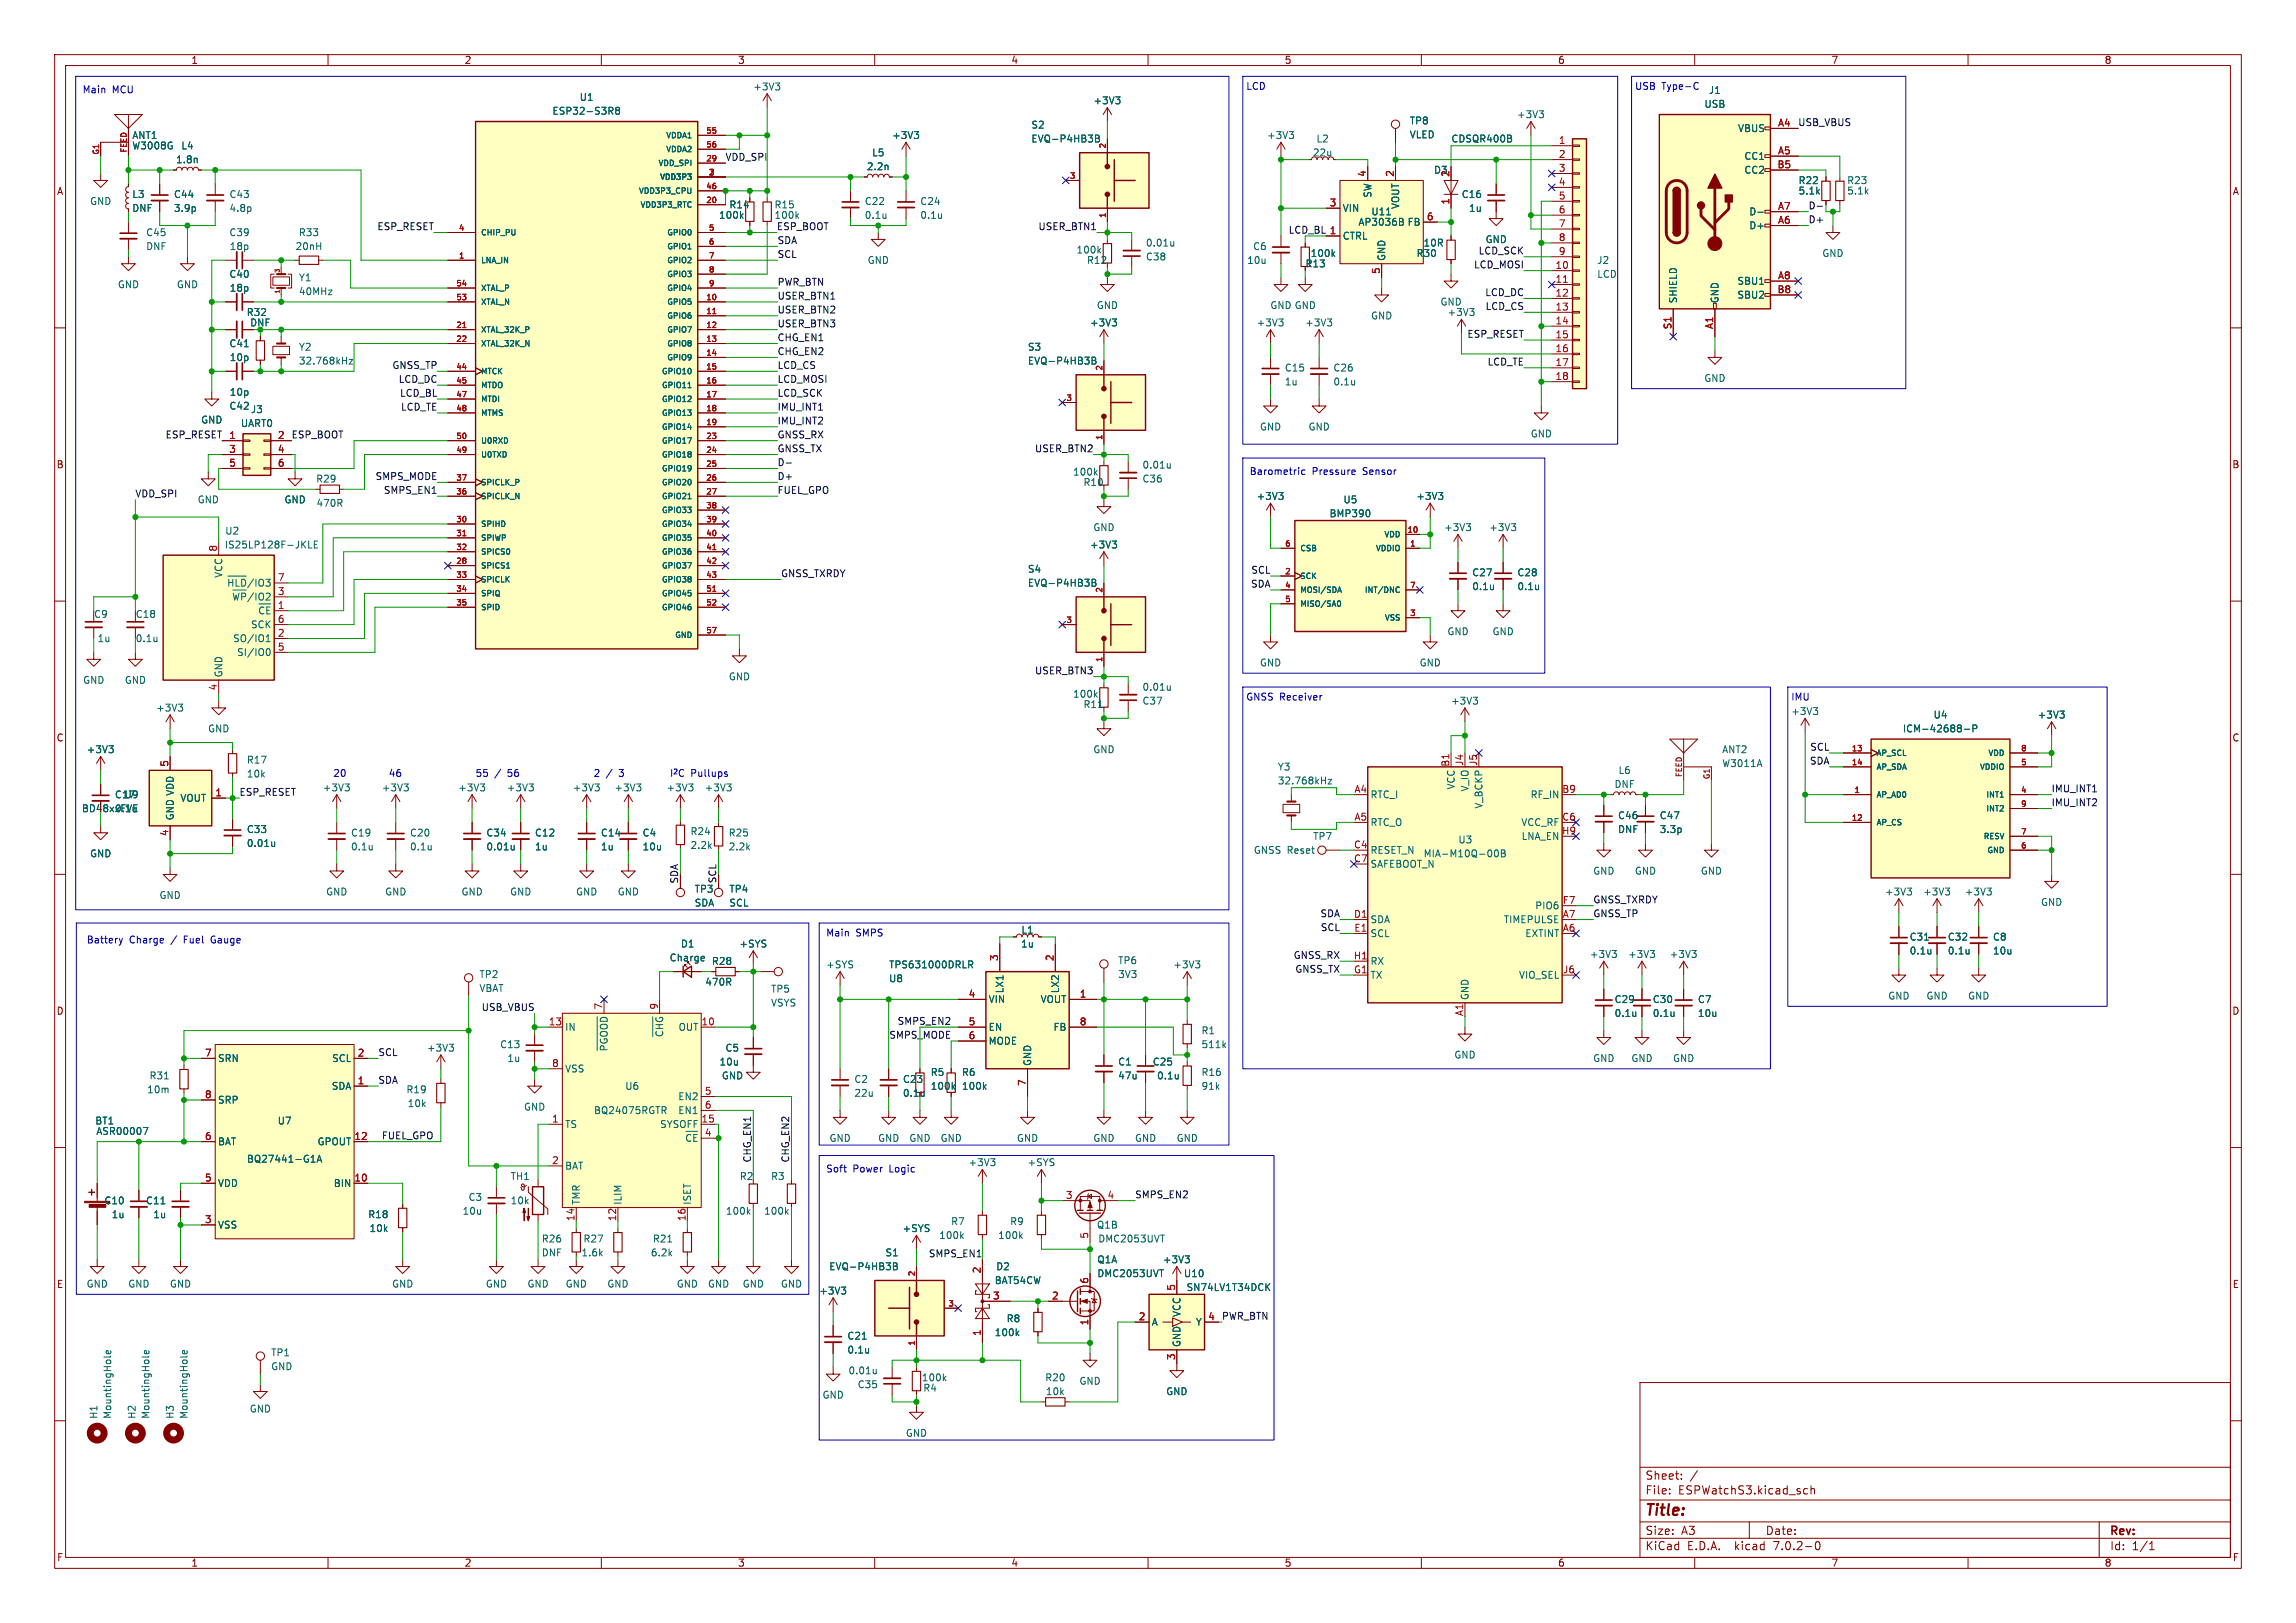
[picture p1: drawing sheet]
<svg xmlns="http://www.w3.org/2000/svg" width="420mm" height="297mm" viewBox="0 0 420 297" stroke-linecap="round" stroke-linejoin="round" font-family="sans-serif">
<defs><g id="words">
<text font-size="2.8" fill="#840000" x="301" y="277.8">Title:</text>
<g font-size="2.1" fill="#840000">
<text x="301" y="273.6">File:</text>
<text x="301" y="270.9">Sheet:</text>
<text x="307" y="273.6">ESPWatchS3.kicad_sch</text>
<text x="301" y="281">Size:</text>
<text x="307.6" y="281">A3</text>
<text x="323" y="281">Date:</text>
<text x="386" y="281.2">Rev:</text>
<text x="301" y="283.8">KiCad</text>
<text x="308.6" y="283.8">E.D.A.</text>
<text x="317.4" y="283.8">kicad</text>
<text x="324.5" y="283.8">7.0.2-0</text>
<text x="386" y="283.8">Id:</text>
<text x="390" y="283.8">1/1</text>
</g>
<g font-size="1.8" fill="#840000">
<text x="35" y="11.8">1</text>
<text x="85" y="11.8">2</text>
<text x="135" y="11.8">3</text>
<text x="185" y="11.8">4</text>
<text x="235" y="11.8">5</text>
<text x="285" y="11.8">6</text>
<text x="335" y="11.8">7</text>
<text x="385" y="11.8">8</text>
<text x="10.4" y="35.8">A</text>
<text x="408.4" y="35.8">A</text>
<text x="238.7" y="49.1">R13</text>
<text x="10.3" y="85.8">B</text>
<text x="408.3" y="85.8">B</text>
<text x="10.3" y="135.8">C</text>
<text x="408.3" y="135.8">C</text>
<text x="10.3" y="185.8">D</text>
<text x="408.3" y="185.8">D</text>
<text x="165.1" y="200.9">0.1u</text>
<text x="10.4" y="235.8">E</text>
<text x="408.3" y="235.8">E</text>
<text x="10.4" y="285.8">F</text>
<text x="35" y="286.8">1</text>
<text x="85" y="286.8">2</text>
<text x="135" y="286.8">3</text>
<text x="185" y="286.8">4</text>
<text x="235" y="286.8">5</text>
<text x="285" y="286.8">6</text>
<text x="335" y="286.8">7</text>
<text x="385" y="286.8">8</text>
<text x="408.4" y="285.8">F</text>
</g>
<g font-size="1.8" fill="#0000c2">
<text x="15.1" y="17.1">Main</text>
<text x="20.6" y="17.1">MCU</text>
<text x="228" y="16.5">LCD</text>
<text x="299.1" y="16.5">USB</text>
<text x="304" y="16.5">Type-C</text>
<text x="228.6" y="87">Barometric</text>
<text x="240" y="87">Pressure</text>
<text x="249.4" y="87">Sensor</text>
<text x="228" y="128.3">GNSS Receiver</text>
<text x="327.7" y="128.3">IMU</text>
<text x="61" y="142.2">20</text>
<text x="71.1" y="142.2">46</text>
<text x="87" y="142.2">55</text>
<text x="90.5" y="142.2">/</text>
<text x="92.9" y="142.2">56</text>
<text x="108.6" y="142.2">2</text>
<text x="110.9" y="142.2">/</text>
<text x="113.3" y="142.2">3</text>
<text x="122.6" y="142.2">I^{2}C</text>
<text x="126.4" y="142.2">Pullups</text>
<text x="15.9" y="172.7">Battery</text>
<text x="23.7" y="172.7">Charge</text>
<text x="31.4" y="172.7">/</text>
<text x="33.8" y="172.7">Fuel</text>
<text x="38.9" y="172.7">Gauge</text>
<text x="151.1" y="171.4">Main</text>
<text x="156.6" y="171.4">SMPS</text>
<text x="151.1" y="214.6">Soft</text>
<text x="156" y="214.6">Power</text>
<text x="162.8" y="214.6">Logic</text>
</g>
<g font-size="1.8" fill="#006464">
<text x="137.7" y="16.7">+3V3</text>
<text x="312.5" y="17.3">J1</text>
<text x="101" y="21.1">ESP32-S3R8</text>
<text x="106" y="18.6">U1</text>
<text x="188.6" y="23.7">S2</text>
<text x="200" y="19.2">+3V3</text>
<text x="257.8" y="22.9">TP8</text>
<text x="277.4" y="21.8">+3V3</text>
<text x="311.7" y="19.9">USB</text>
<text x="24.1" y="25.6">ANT1</text>
<text x="24.1" y="27.5">W3008G</text>
<text x="33.1" y="27.5">L4</text>
<text x="159.5" y="28.8">L5</text>
<text x="163.1" y="25.6">+3V3</text>
<text x="188.6" y="26.2">EVQ-P4HB3B</text>
<text x="231.7" y="25.6">+3V3</text>
<text x="240.1" y="28.8">22u</text>
<text x="240.8" y="26.2">L2</text>
<text x="257.8" y="25.5">VLED</text>
<text x="265.4" y="26.2">CDSQR400B</text>
<text x="317.8" y="24.3">VBUS</text>
<text x="319" y="29.4">CC1</text>
<text x="32.1" y="30">1.8n</text>
<text x="158.5" y="31.3">2.2n</text>
<text x="262.3" y="31.9">D3</text>
<text x="319" y="31.9">CC2</text>
<text x="328.9" y="33.8">R22</text>
<text x="328.9" y="35.8">5.1k</text>
<text x="337.8" y="33.8">R23</text>
<text x="337.8" y="35.8">5.1k</text>
<text x="16.4" y="37.7">GND</text>
<text x="24.1" y="38.9">DNF</text>
<text x="24.1" y="36.4">L3</text>
<text x="31.8" y="36.4">C44</text>
<text x="31.8" y="38.9">3.9p</text>
<text x="41.9" y="36.4">C43</text>
<text x="41.9" y="38.9">4.8p</text>
<text x="131.5" y="40.2">100k</text>
<text x="133.4" y="38.3">R14</text>
<text x="141.6" y="38.3">R15</text>
<text x="158.1" y="37.7">C22</text>
<text x="158.1" y="40.2">0.1u</text>
<text x="168.3" y="37.7">C24</text>
<text x="168.3" y="40.2">0.1u</text>
<text x="245.6" y="38.9">VIN</text>
<text x="248.4" y="41.5">AP3036B</text>
<text x="250.8" y="39.6">U11</text>
<text x="251" y="36.3" transform="rotate(-90 251 36.3)">SW</text>
<text x="256.1" y="38.4" transform="rotate(-90 256.1 38.4)">VOUT</text>
<text x="257.4" y="41.5">FB</text>
<text x="267.3" y="36.4">C16</text>
<text x="268.7" y="38.9">1u</text>
<text x="319.9" y="39.6">D-</text>
<text x="26.7" y="43.4">C45</text>
<text x="26.7" y="45.9">DNF</text>
<text x="41.9" y="43.4">C39</text>
<text x="42" y="45.9">18p</text>
<text x="54" y="45.9">20nH</text>
<text x="54.6" y="43.4">R33</text>
<text x="196.9" y="46.5">100k</text>
<text x="209.6" y="47.8">C38</text>
<text x="209.6" y="45.3">0.01u</text>
<text x="229.2" y="45.9">C6</text>
<text x="239.7" y="47.2">100k</text>
<text x="245.6" y="44">CTRL</text>
<text x="253.6" y="47.8" transform="rotate(-90 253.6 47.8)">GND</text>
<text x="259.1" y="47.2">R30</text>
<text x="260.3" y="45.3">10R</text>
<text x="271.7" y="44.6">GND</text>
<text x="319.9" y="42.1">D+</text>
<text x="333.3" y="47.2">GND</text>
<text x="21.5" y="52.9">GND</text>
<text x="32.3" y="52.9">GND</text>
<text x="41.9" y="51">C40</text>
<text x="42" y="53.5">18p</text>
<text x="54.6" y="51.6">Y1</text>
<text x="158.7" y="48.5">GND</text>
<text x="198.8" y="48.5">R12</text>
<text x="228.1" y="48.5">10u</text>
<text x="292.1" y="48.5">J2</text>
<text x="292.1" y="51">LCD</text>
<text x="317.7" y="52.3">SBU1</text>
<text x="45.1" y="58">R32</text>
<text x="45.7" y="59.9">DNF</text>
<text x="54.6" y="54.2">40MHz</text>
<text x="199.3" y="59.9">+3V3</text>
<text x="200.6" y="56.7">GND</text>
<text x="229.8" y="59.9">+3V3</text>
<text x="232.3" y="56.7">GND GND</text>
<text x="238.7" y="59.9">+3V3</text>
<text x="250.7" y="58.6">GND</text>
<text x="263.4" y="56.1">GND</text>
<text x="264.7" y="58">+3V3</text>
<text x="306.9" y="55.5" transform="rotate(-90 306.9 55.5)">SHIELD</text>
<text x="314.5" y="55.5" transform="rotate(-90 314.5 55.5)">GND</text>
<text x="317.7" y="54.8">SBU2</text>
<text x="41.9" y="63.7">C41</text>
<text x="54.6" y="64.3">Y2</text>
<text x="188" y="64.3">S3</text>
<text x="42" y="66.2">10p</text>
<text x="54.6" y="66.9">32.768kHz</text>
<text x="188" y="66.9">EVQ-P4HB3B</text>
<text x="235" y="68.1">C15</text>
<text x="235" y="70.7">1u</text>
<text x="243.8" y="68.1">C26</text>
<text x="243.8" y="70.7">0.1u</text>
<text x="311.7" y="70">GND</text>
<text x="36.7" y="77.7">GND</text>
<text x="41.9" y="75.1">C42</text>
<text x="42" y="72.6">10p</text>
<text x="45.8" y="75.8">J3</text>
<text x="44" y="78.3">UART0</text>
<text x="230.4" y="78.9">GND</text>
<text x="239.3" y="78.9">GND</text>
<text x="279.9" y="80.2">GND</text>
<text x="57.8" y="88.5">R29</text>
<text x="196.2" y="87.2">100k</text>
<text x="198.1" y="89.1">R10</text>
<text x="208.9" y="88.4">C36</text>
<text x="208.9" y="85.9">0.01u</text>
<text x="36.1" y="92.3">GND</text>
<text x="52" y="92.3">GND</text>
<text x="57.8" y="92.9">470R</text>
<text x="229.8" y="91.6">+3V3</text>
<text x="243.1" y="94.8">BMP390</text>
<text x="245.7" y="92.3">U5</text>
<text x="259" y="91.6">+3V3</text>
<text x="41" y="100.5">IS25LP128F-JKLE</text>
<text x="41.1" y="98">U2</text>
<text x="199.3" y="100.5">+3V3</text>
<text x="199.9" y="97.3">GND</text>
<text x="264.1" y="97.3">+3V3</text>
<text x="272.4" y="97.3">+3V3</text>
<text x="40.8" y="105.9" transform="rotate(-90 40.8 105.9)">VCC</text>
<text x="188" y="105">S4</text>
<text x="188" y="107.5">EVQ-P4HB3B</text>
<text x="269.2" y="105.6">C27</text>
<text x="277.5" y="105.6">C28</text>
<text x="17.2" y="113.2">C9</text>
<text x="24.8" y="113.2">C18</text>
<text x="41.4" y="108.1">~{HLD}/IO3</text>
<text x="42.3" y="110.7">~{WP}/IO2</text>
<text x="47.1" y="113.2">~{CE}</text>
<text x="269.2" y="108.1">0.1u</text>
<text x="277.5" y="108.1">0.1u</text>
<text x="17.8" y="117.7">1u</text>
<text x="24.8" y="117.7">0.1u</text>
<text x="42.5" y="117.7">SO/IO1</text>
<text x="45.8" y="115.1">SCK</text>
<text x="264.7" y="116.4">GND</text>
<text x="273" y="116.4">GND</text>
<text x="15.1" y="125.3">GND</text>
<text x="22.8" y="125.3">GND</text>
<text x="40.8" y="124" transform="rotate(-90 40.8 124)">GND</text>
<text x="43.2" y="120.2">SI/IO0</text>
<text x="133.3" y="124.7">GND</text>
<text x="230.4" y="122.1">GND</text>
<text x="259.6" y="122.1">GND</text>
<text x="28.5" y="130.4">+3V3</text>
<text x="196.2" y="127.8">100k</text>
<text x="198.1" y="129.7">R11</text>
<text x="208.9" y="129.1">C37</text>
<text x="208.9" y="126.5">0.01u</text>
<text x="265.4" y="129.1">+3V3</text>
<text x="327.6" y="131">+3V3</text>
<text x="353.6" y="131.6">U4</text>
<text x="372.7" y="131.6">+3V3</text>
<text x="15.8" y="138">+3V3</text>
<text x="38" y="134.2">GND</text>
<text x="199.9" y="138">GND</text>
<text x="315" y="138">ANT2</text>
<text x="348" y="134.2">ICM-42688-P</text>
<text x="45.1" y="139.9">R17</text>
<text x="45.1" y="142.4">10k</text>
<text x="233.7" y="141.2">Y3</text>
<text x="233.7" y="143.7">32.768kHz</text>
<text x="296" y="141.8">L6</text>
<text x="315" y="140.5">W3011A</text>
<text x="14.9" y="148.8">BD48xxFVE</text>
<text x="21" y="146.2">C17</text>
<text x="21" y="148.8">0.1u</text>
<text x="22.7" y="146.2">U9</text>
<text x="32.9" y="146.9">VOUT</text>
<text x="59" y="145">+3V3</text>
<text x="69.8" y="145">+3V3</text>
<text x="83.8" y="145">+3V3</text>
<text x="92.6" y="145">+3V3</text>
<text x="104.7" y="145">+3V3</text>
<text x="112.3" y="145">+3V3</text>
<text x="121.9" y="145">+3V3</text>
<text x="128.8" y="145">+3V3</text>
<text x="250.7" y="146.2">RTC_I</text>
<text x="266.3" y="144.6" transform="rotate(-90 266.3 144.6)">VCC</text>
<text x="268.8" y="145" transform="rotate(-90 268.8 145)">V_IO</text>
<text x="271.3" y="148.1" transform="rotate(-90 271.3 148.1)">V_BCKP</text>
<text x="279.9" y="146.2">RF_IN</text>
<text x="295.3" y="144.3">DNF</text>
<text x="31.9" y="150.1" transform="rotate(-90 31.9 150.1)">GND VDD</text>
<text x="45.1" y="152.6">C33</text>
<text x="45.1" y="155.1">0.01u</text>
<text x="64.1" y="153.2">C19</text>
<text x="64.1" y="155.8">0.1u</text>
<text x="74.9" y="153.2">C20</text>
<text x="74.9" y="155.8">0.1u</text>
<text x="88.9" y="153.2">C34</text>
<text x="88.9" y="155.8">0.01u</text>
<text x="97.8" y="153.2">C12</text>
<text x="97.8" y="155.8">1u</text>
<text x="109.9" y="153.2">C14</text>
<text x="109.9" y="155.8">1u</text>
<text x="117.5" y="153.2">C4</text>
<text x="117.5" y="155.8">10u</text>
<text x="126.2" y="153">R24</text>
<text x="126.2" y="155.5">2.2k</text>
<text x="133.2" y="153.2">R25</text>
<text x="133.2" y="155.8">2.2k</text>
<text x="240.1" y="153.9">TP7</text>
<text x="250.7" y="151.3">RTC_O</text>
<text x="266.7" y="154.5">U3</text>
<text x="278.2" y="151.3">VCC_RF</text>
<text x="278.2" y="153.9">LNA_EN</text>
<text x="295.9" y="150.1">C46</text>
<text x="295.9" y="152.6">DNF</text>
<text x="303.5" y="150.1">C47</text>
<text x="303.5" y="152.6">3.3p</text>
<text x="16.4" y="157">GND</text>
<text x="229.3" y="156.4">GNSS Reset</text>
<text x="250.7" y="156.4">RESET_N</text>
<text x="250.7" y="158.9">SAFEBOOT_N</text>
<text x="260.4" y="157">MIA-M10Q-00B</text>
<text x="291.4" y="160.2">GND</text>
<text x="299" y="160.2">GND</text>
<text x="311.1" y="160.2">GND</text>
<text x="29.1" y="164.7">GND</text>
<text x="59.6" y="164">GND</text>
<text x="70.4" y="164">GND</text>
<text x="84.4" y="164">GND</text>
<text x="93.3" y="164">GND</text>
<text x="105.3" y="164">GND</text>
<text x="112.9" y="164">GND</text>
<text x="127" y="163.5">TP3</text>
<text x="127" y="166.1">SDA</text>
<text x="133.4" y="163.5">TP4</text>
<text x="133.4" y="166.1">SCL</text>
<text x="280.7" y="166.6">PIO6</text>
<text x="344.7" y="164">+3V3</text>
<text x="351.7" y="164">+3V3</text>
<text x="359.3" y="164">+3V3</text>
<text x="373.3" y="165.9">GND</text>
<text x="124.5" y="173.5">D1</text>
<text x="135.2" y="173.5">+SYS</text>
<text x="186.7" y="173.5">1u</text>
<text x="186.8" y="171">L1</text>
<text x="250.7" y="169.1">SDA</text>
<text x="250.7" y="171.6">SCL</text>
<text x="275" y="169.1">TIMEPULSE</text>
<text x="278.9" y="171.6">EXTINT</text>
<text x="349.3" y="172.3">C31</text>
<text x="356.2" y="172.3">C32</text>
<text x="364.5" y="172.3">C8</text>
<text x="87.6" y="179.1">TP2</text>
<text x="122.4" y="176.1">Charge</text>
<text x="130.2" y="176.7">R28</text>
<text x="151.1" y="177.4">+SYS</text>
<text x="162.6" y="179.9">U8</text>
<text x="162.6" y="177.4">TPS631000DRLR</text>
<text x="204.5" y="176.6">TP6</text>
<text x="204.5" y="179.1">3V3</text>
<text x="214.6" y="177.4">+3V3</text>
<text x="250.7" y="179.3">TX</text>
<text x="250.7" y="176.7">RX</text>
<text x="277.7" y="179.3">VIO_SEL</text>
<text x="290.8" y="175.5">+3V3</text>
<text x="297.8" y="175.5">+3V3</text>
<text x="305.4" y="175.5">+3V3</text>
<text x="349.3" y="174.8">0.1u</text>
<text x="356.2" y="174.8">0.1u</text>
<text x="364.5" y="174.8">10u</text>
<text x="87.6" y="181.7">VBAT</text>
<text x="129" y="180.5">470R</text>
<text x="141" y="181.8">TP5</text>
<text x="141" y="184.3">VSYS</text>
<text x="180.8" y="183.7">VIN</text>
<text x="183.7" y="181.9" transform="rotate(-90 183.7 181.9)">LX1</text>
<text x="190.2" y="183.7">VOUT</text>
<text x="193.9" y="181.9" transform="rotate(-90 193.9 181.9)">LX2</text>
<text x="268.8" y="183" transform="rotate(-90 268.8 183)">GND</text>
<text x="295.3" y="183.7">C29</text>
<text x="302.3" y="183.7">C30</text>
<text x="310.5" y="183.7">C7</text>
<text x="345.3" y="183.1">GND</text>
<text x="352.3" y="183.1">GND</text>
<text x="360" y="183.1">GND</text>
<text x="91.4" y="192">C13</text>
<text x="103.4" y="188.8">IN</text>
<text x="122.1" y="189.9" transform="rotate(-90 122.1 189.9)">~{CHG}</text>
<text x="124" y="188.8">OUT</text>
<text x="180.8" y="188.8">EN</text>
<text x="180.8" y="191.3">MODE</text>
<text x="192.6" y="188.8">FB</text>
<text x="219.7" y="189.4">R1</text>
<text x="219.7" y="192">511k</text>
<text x="295.3" y="186.2">0.1u</text>
<text x="302.3" y="186.2">0.1u</text>
<text x="310.5" y="186.3">10u</text>
<text x="27.3" y="197.7">R31</text>
<text x="39.9" y="194.5">SRN</text>
<text x="60.6" y="194.5">SCL</text>
<text x="78" y="192.6">+3V3</text>
<text x="92.8" y="194.5">1u</text>
<text x="103.4" y="196.4">VSS</text>
<text x="111.9" y="192.5" transform="rotate(-90 111.9 192.5)">~{PGOOD}</text>
<text x="131.6" y="195.1">10u</text>
<text x="132" y="197.7">GND</text>
<text x="132.6" y="192.6">C5</text>
<text x="170.2" y="197">R5</text>
<text x="175.9" y="197">R6</text>
<text x="188.8" y="195.1" transform="rotate(-90 188.8 195.1)">GND</text>
<text x="204.5" y="195.1">C1</text>
<text x="204.5" y="197.7">47u</text>
<text x="210.8" y="195.1">C25</text>
<text x="211.6" y="197.7">0.1u</text>
<text x="219.7" y="197">R16</text>
<text x="266" y="193.9">GND</text>
<text x="291.4" y="194.5">GND</text>
<text x="298.4" y="194.5">GND</text>
<text x="306" y="194.5">GND</text>
<text x="26.9" y="200.2">10m</text>
<text x="39.9" y="202.1">SRP</text>
<text x="60.6" y="199.6">SDA</text>
<text x="74.3" y="200.2">R19</text>
<text x="74.5" y="202.8">10k</text>
<text x="95.8" y="203.4">GND</text>
<text x="114.3" y="199.6">U6</text>
<text x="123.9" y="201.5">EN2</text>
<text x="156.2" y="198.3">C2</text>
<text x="156.2" y="200.9">22u</text>
<text x="165.1" y="198.3">C23</text>
<text x="170.2" y="199.6">100k</text>
<text x="175.9" y="199.6">100k</text>
<text x="219.7" y="199.6">91k</text>
<text x="17.4" y="205.9">BT1</text>
<text x="17.6" y="207.8">ASR00007</text>
<text x="39.9" y="209.7">BAT</text>
<text x="50.7" y="205.9">U7</text>
<text x="58" y="209.7">GPOUT</text>
<text x="103.4" y="206.6">TS</text>
<text x="108.6" y="204">BQ24075RGTR</text>
<text x="120.6" y="206.6">SYSOFF</text>
<text x="123.9" y="204">EN1</text>
<text x="125.2" y="209.7">~{CE}</text>
<text x="151.7" y="209.1">GND</text>
<text x="160.6" y="209.1">GND</text>
<text x="166.3" y="209.1">GND</text>
<text x="172" y="209.1">GND</text>
<text x="186" y="209.1">GND</text>
<text x="199.9" y="209.1">GND</text>
<text x="207.6" y="209.1">GND</text>
<text x="215.2" y="209.1">GND</text>
<text x="45.1" y="212.9">BQ27441-G1A</text>
<text x="103.4" y="214.2">BAT</text>
<text x="177.1" y="213.6">+3V3</text>
<text x="187.9" y="213.6">+SYS</text>
<text x="19" y="220.5">C10</text>
<text x="26.7" y="220.5">C11</text>
<text x="39.9" y="217.4">VDD</text>
<text x="60.9" y="217.4">BIN</text>
<text x="85.7" y="219.9">C3</text>
<text x="93.4" y="216.1">TH1</text>
<text x="93.4" y="220.5">10k</text>
<text x="106.2" y="220.5" transform="rotate(-90 106.2 220.5)">TMR</text>
<text x="113.9" y="220.5" transform="rotate(-90 113.9 220.5)">ILIM</text>
<text x="126.6" y="220.5" transform="rotate(-90 126.6 220.5)">ISET</text>
<text x="135.3" y="216.1">R2</text>
<text x="141" y="216.1">R3</text>
<text x="20.4" y="223.1">1u</text>
<text x="28" y="223.1">1u</text>
<text x="39.9" y="225">VSS</text>
<text x="67.3" y="223.1">R18</text>
<text x="67.5" y="225.6">10k</text>
<text x="84.6" y="222.4">10u</text>
<text x="99" y="227.5">R26</text>
<text x="106.7" y="227.5">R27</text>
<text x="119.4" y="227.5">R21</text>
<text x="132.7" y="222.4">100k</text>
<text x="139.7" y="222.4">100k</text>
<text x="165" y="225.6">+SYS</text>
<text x="171.7" y="226.9">100k</text>
<text x="173.9" y="224.3">R7</text>
<text x="182.5" y="226.9">100k</text>
<text x="184.7" y="224.3">R9</text>
<text x="200.6" y="225">Q1B</text>
<text x="200.8" y="227.5">DMC2053UVT</text>
<text x="99" y="230.1">DNF</text>
<text x="106.3" y="230.1">1.6k</text>
<text x="119" y="230.1">6.2k</text>
<text x="151.6" y="232.6">EVQ-P4HB3B</text>
<text x="161.9" y="230.1">S1</text>
<text x="182.2" y="232.6">D2</text>
<text x="200.7" y="231.3">Q1A</text>
<text x="200.7" y="233.9">DMC2053UVT</text>
<text x="212.7" y="231.3">+3V3</text>
<text x="216.5" y="233.9">U10</text>
<text x="15.8" y="235.8">GND</text>
<text x="23.4" y="235.8">GND</text>
<text x="31" y="235.8">GND</text>
<text x="71.7" y="235.8">GND</text>
<text x="88.8" y="235.8">GND</text>
<text x="96.4" y="235.8">GND</text>
<text x="103.4" y="235.8">GND</text>
<text x="111" y="235.8">GND</text>
<text x="123.7" y="235.8">GND</text>
<text x="129.4" y="235.8">GND</text>
<text x="135.8" y="235.8">GND</text>
<text x="142.8" y="235.8">GND</text>
<text x="149.8" y="237">+3V3</text>
<text x="181.9" y="235.1">BAT54CW</text>
<text x="217" y="236.4">SN74LV1T34DCK</text>
<text x="154.9" y="245.3">C21</text>
<text x="181.9" y="244.7">100k</text>
<text x="184.1" y="242.1">R8</text>
<text x="210.7" y="242.8">A</text>
<text x="216.1" y="241.1" transform="rotate(-90 216.1 241.1)">VCC</text>
<text x="218.6" y="242.8">Y</text>
<text x="49.5" y="248.3">TP1</text>
<text x="49.5" y="250.9">GND</text>
<text x="154.9" y="247.8">0.1u</text>
<text x="155.1" y="251.6">0.01u</text>
<text x="216.1" y="246.5" transform="rotate(-90 216.1 246.5)">GND</text>
<text x="150.4" y="256.1">GND</text>
<text x="156.8" y="254.2">C35</text>
<text x="168.6" y="252.9">100k</text>
<text x="168.8" y="254.8">R4</text>
<text x="191.1" y="252.9">R20</text>
<text x="191.3" y="255.5">10k</text>
<text x="197.4" y="253.6">GND</text>
<text x="213.3" y="255.5">GND</text>
<text x="18" y="259.7" transform="rotate(-90 18 259.7)">H1</text>
<text x="20.5" y="259.7" transform="rotate(-90 20.5 259.7)">MountingHole</text>
<text x="25" y="259.7" transform="rotate(-90 25 259.7)">H2</text>
<text x="27.5" y="259.7" transform="rotate(-90 27.5 259.7)">MountingHole</text>
<text x="31.9" y="259.7" transform="rotate(-90 31.9 259.7)">H3</text>
<text x="34.5" y="259.7" transform="rotate(-90 34.5 259.7)">MountingHole</text>
<text x="45.6" y="258.6">GND</text>
<text x="165.6" y="263.1">GND</text>
</g>
<g font-size="1.8" fill="#a90000">
<text x="325.2" y="23.2">A4</text>
<text x="285.1" y="26.4">1</text>
<text x="285.1" y="29">2</text>
<text x="325.2" y="28.3">A5</text>
<text x="249.9" y="32.4" transform="rotate(-90 249.9 32.4)">4</text>
<text x="255" y="32.4" transform="rotate(-90 255 32.4)">2</text>
<text x="265.2" y="32.4" transform="rotate(-90 265.2 32.4)">2</text>
<text x="285.1" y="31.5">3</text>
<text x="285.1" y="34">4</text>
<text x="325.1" y="30.9">B5</text>
<text x="243.2" y="37.8">3</text>
<text x="261" y="40.4">6</text>
<text x="265.2" y="37.5" transform="rotate(-90 265.2 37.5)">1</text>
<text x="285.1" y="36.6">5</text>
<text x="285.1" y="39.1">6</text>
<text x="285.1" y="41.7">7</text>
<text x="325.2" y="41">A6</text>
<text x="325.2" y="38.5">A7</text>
<text x="243.2" y="42.9">1</text>
<text x="285.1" y="44.2">8</text>
<text x="285.1" y="46.7">9</text>
<text x="252.5" y="50.2" transform="rotate(-90 252.5 50.2)">5</text>
<text x="284.5" y="49.3">10</text>
<text x="284.5" y="51.8">11</text>
<text x="325.1" y="53.7">B8</text>
<text x="325.2" y="51.2">A8</text>
<text x="284.5" y="54.4">12</text>
<text x="284.5" y="56.9">13</text>
<text x="284.5" y="59.4">14</text>
<text x="284.5" y="62">15</text>
<text x="284.5" y="64.5">16</text>
<text x="305.8" y="60.3" transform="rotate(-90 305.8 60.3)">S1</text>
<text x="313.4" y="60.3" transform="rotate(-90 313.4 60.3)">A1</text>
<text x="284.5" y="67.1">17</text>
<text x="284.5" y="69.6">18</text>
<text x="41.9" y="80.4">1</text>
<text x="41.9" y="82.9">3</text>
<text x="50.8" y="80.4">2</text>
<text x="50.8" y="82.9">4</text>
<text x="41.9" y="85.5">5</text>
<text x="50.8" y="85.5">6</text>
<text x="39.8" y="101" transform="rotate(-90 39.8 101)">8</text>
<text x="50.8" y="106.4">7</text>
<text x="50.8" y="111.5">1</text>
<text x="50.8" y="109">3</text>
<text x="50.8" y="116.6">2</text>
<text x="50.8" y="119.1">5</text>
<text x="50.8" y="114">6</text>
<text x="39.8" y="126.4" transform="rotate(-90 39.8 126.4)">4</text>
<text x="30.9" y="140.4" transform="rotate(-90 30.9 140.4)">5</text>
<text x="265.2" y="140.4" transform="rotate(-90 265.2 140.4)">B1</text>
<text x="267.7" y="140.2" transform="rotate(-90 267.7 140.2)">J4</text>
<text x="270.3" y="140.2" transform="rotate(-90 270.3 140.2)">J5</text>
<text x="39.3" y="145.8">1</text>
<text x="247.7" y="145.2">A4</text>
<text x="285.7" y="145.2">B9</text>
<text x="30.9" y="153.1" transform="rotate(-90 30.9 153.1)">4</text>
<text x="247.6" y="155.3">C4</text>
<text x="247.7" y="150.2">A5</text>
<text x="285.7" y="152.8">H9</text>
<text x="285.7" y="150.2">C6</text>
<text x="247.6" y="157.9">C7</text>
<text x="285.8" y="165.5">F7</text>
<text x="247.6" y="168">D1</text>
<text x="247.7" y="170.6">E1</text>
<text x="285.8" y="170.6">A6</text>
<text x="285.8" y="168">A7</text>
<text x="182.6" y="175.9" transform="rotate(-90 182.6 175.9)">3</text>
<text x="192.8" y="175.9" transform="rotate(-90 192.8 175.9)">2</text>
<text x="247.6" y="175.6">H1</text>
<text x="247.6" y="178.2">G1</text>
<text x="285.9" y="178.2">J6</text>
<text x="110.2" y="184.8" transform="rotate(-90 110.2 184.8)">7</text>
<text x="120.4" y="184.8" transform="rotate(-90 120.4 184.8)">9</text>
<text x="177.1" y="182.6">4</text>
<text x="197.5" y="182.6">1</text>
<text x="267.7" y="186" transform="rotate(-90 267.7 186)">A1</text>
<text x="100.3" y="187.7">13</text>
<text x="128.3" y="187.7">10</text>
<text x="177.1" y="187.7">5</text>
<text x="177.1" y="190.2">6</text>
<text x="197.5" y="187.7">8</text>
<text x="37.4" y="193.4">7</text>
<text x="65.4" y="193.4">2</text>
<text x="100.9" y="195.3">8</text>
<text x="37.4" y="201">8</text>
<text x="65.4" y="198.5">1</text>
<text x="128.9" y="200.4">5</text>
<text x="128.9" y="202.9">6</text>
<text x="187.7" y="198.8" transform="rotate(-90 187.7 198.8)">7</text>
<text x="37.4" y="208.7">6</text>
<text x="64.8" y="208.7">12</text>
<text x="100.9" y="205.5">1</text>
<text x="128.3" y="205.5">15</text>
<text x="128.9" y="208">4</text>
<text x="100.9" y="213.1">2</text>
<text x="37.4" y="216.3">5</text>
<text x="64.8" y="216.3">10</text>
<text x="194.9" y="219.5">3</text>
<text x="202.5" y="219.5">4</text>
<text x="37.4" y="223.9">3</text>
<text x="105.2" y="223.5" transform="rotate(-90 105.2 223.5)">14</text>
<text x="112.8" y="223.5" transform="rotate(-90 112.8 223.5)">12</text>
<text x="125.5" y="223.5" transform="rotate(-90 125.5 223.5)">16</text>
<text x="199.1" y="226.7" transform="rotate(-90 199.1 226.7)">5</text>
<text x="179.5" y="233.1" transform="rotate(-90 179.5 233.1)">2</text>
<text x="181.6" y="237.9">3</text>
<text x="192.4" y="237.9">2</text>
<text x="199.1" y="235" transform="rotate(-90 199.1 235)">6</text>
<text x="215" y="236.3" transform="rotate(-90 215 236.3)">5</text>
<text x="179.5" y="244.5" transform="rotate(-90 179.5 244.5)">1</text>
<text x="199.1" y="242.6" transform="rotate(-90 199.1 242.6)">1</text>
<text x="208.2" y="241.7">2</text>
<text x="220.9" y="241.7">4</text>
<text x="215" y="249" transform="rotate(-90 215 249)">3</text>
</g>
<g font-size="1.8" fill="#0f0f0f">
<text x="328.9" y="23.1">USB_VBUS</text>
<text x="132.7" y="29.5">VDD_SPI</text>
<text x="141.6" y="40.2">100k</text>
<text x="330.8" y="38.4">D-</text>
<text x="330.8" y="40.9">D+</text>
<text x="68.9" y="42.2">ESP_RESET</text>
<text x="142.1" y="42.2">ESP_BOOT</text>
<text x="142.2" y="44.7">SDA</text>
<text x="142.2" y="47.3">SCL</text>
<text x="189.8" y="42.2">USER_BTN1</text>
<text x="235.6" y="42.8">LCD_BL 1</text>
<text x="270.4" y="46.6">LCD_SCK</text>
<text x="142.2" y="52.4">PWR_BTN</text>
<text x="269.5" y="49.2">LCD_MOSI</text>
<text x="142.2" y="57.4">USER_BTN2</text>
<text x="142.2" y="54.9">USER_BTN1</text>
<text x="142.2" y="60">USER_BTN3</text>
<text x="271.6" y="54.3">LCD_DC</text>
<text x="271.6" y="56.8">LCD_CS</text>
<text x="142.2" y="62.5">CHG_EN1</text>
<text x="142.2" y="65.1">CHG_EN2</text>
<text x="268.3" y="61.9">ESP_RESET</text>
<text x="71.7" y="67.6">GNSS_TP</text>
<text x="72.8" y="70.1">LCD_DC</text>
<text x="142.2" y="70.1">LCD_MOSI</text>
<text x="142.2" y="67.6">LCD_CS</text>
<text x="272" y="67">LCD_TE</text>
<text x="73" y="72.7">LCD_BL</text>
<text x="73.2" y="75.2">LCD_TE</text>
<text x="142.2" y="72.7">LCD_SCK</text>
<text x="142.2" y="77.8">IMU_INT2</text>
<text x="142.2" y="75.2">IMU_INT1</text>
<text x="30.2" y="80.3">ESP_RESET</text>
<text x="53.3" y="80.3">ESP_BOOT</text>
<text x="142.2" y="82.8">GNSS_TX</text>
<text x="142.2" y="80.3">GNSS_RX</text>
<text x="189.2" y="82.8">USER_BTN2</text>
<text x="68.6" y="87.9">SMPS_MODE</text>
<text x="142.2" y="85.4">D-</text>
<text x="142.2" y="87.9">D+</text>
<text x="24.8" y="91.1">VDD_SPI</text>
<text x="70.1" y="90.5">SMPS_EN1</text>
<text x="142.2" y="90.5">FUEL_GPO</text>
<text x="142.9" y="105.7">GNSS_TXRDY</text>
<text x="228.7" y="107.6">SDA</text>
<text x="228.8" y="105.1">SCL</text>
<text x="189.2" y="123.5">USER_BTN3</text>
<text x="331" y="137.4">SCL</text>
<text x="330.9" y="140">SDA</text>
<text x="43.8" y="145.7">ESP_RESET</text>
<text x="375.3" y="145.1">IMU_INT1</text>
<text x="375.3" y="147.6">IMU_INT2</text>
<text x="124.1" y="161.8" transform="rotate(-90 124.1 161.8)">SDA</text>
<text x="131.1" y="161.7" transform="rotate(-90 131.1 161.7)">SCL</text>
<text x="241.4" y="167.9">SDA</text>
<text x="291.5" y="167.9">GNSS_TP</text>
<text x="291.5" y="165.4">GNSS_TXRDY</text>
<text x="241.5" y="170.5">SCL</text>
<text x="236.5" y="175.5">GNSS_RX</text>
<text x="236.8" y="178.1">GNSS_TX</text>
<text x="88" y="185.1">USB_VBUS</text>
<text x="162.6" y="190.2">SMPS_MODE</text>
<text x="164.1" y="187.6">SMPS_EN2</text>
<text x="69.2" y="193.3">SCL</text>
<text x="69.2" y="198.4">SDA</text>
<text x="69.8" y="208.6">FUEL_GPO</text>
<text x="137.4" y="212.7" transform="rotate(-90 137.4 212.7)">CHG_EN1</text>
<text x="144.4" y="212.7" transform="rotate(-90 144.4 212.7)">CHG_EN2</text>
<text x="207.6" y="219.4">SMPS_EN2</text>
<text x="169.8" y="230.2">SMPS_EN1</text>
<text x="223.5" y="241.6">PWR_BTN</text>
</g>
<g font-size="1.4" fill="#a90000">
<text x="18.2" y="28.4" transform="rotate(-90 18.2 28.4)">G1</text>
<text x="23.2" y="28" transform="rotate(-90 23.2 28)">FEED</text>
<text x="129.1" y="29.6">29</text>
<text x="129.1" y="24.5">55</text>
<text x="129.1" y="27.1">56</text>
<text x="202.3" y="27.2" transform="rotate(-90 202.3 27.2)">2</text>
<text x="129.1" y="34.7">46</text>
<text x="129.6" y="32.1">2</text>
<text x="195.6" y="32.8">3</text>
<text x="129.1" y="37.2">20</text>
<text x="202.3" y="39.9" transform="rotate(-90 202.3 39.9)">1</text>
<text x="83.9" y="47.4">1</text>
<text x="83.9" y="42.3">4</text>
<text x="129.6" y="42.3">5</text>
<text x="129.6" y="44.8">6</text>
<text x="129.6" y="47.4">7</text>
<text x="83.4" y="52.5">54</text>
<text x="129.6" y="49.9">8</text>
<text x="129.6" y="52.5">9</text>
<text x="83.4" y="55">53</text>
<text x="129.1" y="55">10</text>
<text x="129.1" y="57.5">11</text>
<text x="83.4" y="60.1">21</text>
<text x="83.4" y="62.6">22</text>
<text x="129.1" y="60.1">12</text>
<text x="129.1" y="62.6">13</text>
<text x="129.1" y="65.2">14</text>
<text x="83.4" y="67.7">44</text>
<text x="83.4" y="70.2">45</text>
<text x="129.1" y="67.7">15</text>
<text x="129.1" y="70.2">16</text>
<text x="201.7" y="67.9" transform="rotate(-90 201.7 67.9)">2</text>
<text x="83.4" y="72.8">47</text>
<text x="83.4" y="75.3">48</text>
<text x="129.1" y="72.8">17</text>
<text x="129.1" y="75.3">18</text>
<text x="129.1" y="77.9">19</text>
<text x="195" y="73.4">3</text>
<text x="83.4" y="82.9">49</text>
<text x="83.4" y="80.4">50</text>
<text x="129.1" y="80.4">23</text>
<text x="129.1" y="82.9">24</text>
<text x="201.7" y="80.6" transform="rotate(-90 201.7 80.6)">1</text>
<text x="83.4" y="88">37</text>
<text x="129.1" y="85.5">25</text>
<text x="129.1" y="88">26</text>
<text x="83.4" y="95.6">30</text>
<text x="83.4" y="90.6">36</text>
<text x="129.1" y="90.6">27</text>
<text x="129.1" y="93.1">38</text>
<text x="129.1" y="95.6">39</text>
<text x="83.4" y="98.2">31</text>
<text x="83.4" y="100.7">32</text>
<text x="129.1" y="98.2">40</text>
<text x="129.1" y="100.7">41</text>
<text x="235" y="100.1">6</text>
<text x="257.4" y="97.5">10</text>
<text x="257.9" y="100.1">1</text>
<text x="83.4" y="103.3">28</text>
<text x="83.4" y="105.8">33</text>
<text x="129.1" y="103.3">42</text>
<text x="129.1" y="105.8">43</text>
<text x="235" y="105.2">2</text>
<text x="235" y="107.7">4</text>
<text x="257.9" y="107.7">7</text>
<text x="83.4" y="108.3">34</text>
<text x="83.4" y="110.9">35</text>
<text x="129.1" y="108.3">51</text>
<text x="129.1" y="110.9">52</text>
<text x="201.7" y="108.5" transform="rotate(-90 201.7 108.5)">2</text>
<text x="235" y="110.2">5</text>
<text x="257.9" y="112.8">3</text>
<text x="129.1" y="116">57</text>
<text x="195" y="114">3</text>
<text x="201.7" y="121.2" transform="rotate(-90 201.7 121.2)">1</text>
<text x="338.7" y="137.5">13</text>
<text x="369.6" y="137.5">8</text>
<text x="307.7" y="142.3" transform="rotate(-90 307.7 142.3)">FEED</text>
<text x="312.8" y="142.7" transform="rotate(-90 312.8 142.7)">G1</text>
<text x="338.7" y="140.1">14</text>
<text x="369.6" y="140.1">5</text>
<text x="339.2" y="145.2">1</text>
<text x="369.6" y="145.2">4</text>
<text x="369.6" y="147.7">9</text>
<text x="338.7" y="150.2">12</text>
<text x="369.6" y="155.3">6</text>
<text x="369.6" y="152.8">7</text>
<text x="167.4" y="233.6" transform="rotate(-90 167.4 233.6)">2</text>
<text x="173.4" y="239.1">3</text>
<text x="167.4" y="246.3" transform="rotate(-90 167.4 246.3)">1</text>
</g>
<g font-size="1.4" fill="#006464">
<text x="121.7" y="25.5">VDDA1</text>
<text x="121.7" y="28">VDDA2</text>
<text x="116.7" y="35.6">VDD3P3_CPU</text>
<text x="120.3" y="30.5">VDD_SPI</text>
<text x="120.6" y="33.1">VDD3P3</text>
<text x="117" y="38.2">VDD3P3_RTC</text>
<text x="88" y="43.2">CHIP_PU</text>
<text x="121.9" y="43.2">GPIO0</text>
<text x="121.9" y="45.8">GPIO1</text>
<text x="88" y="48.3">LNA_IN</text>
<text x="88" y="53.4">XTAL_P</text>
<text x="121.9" y="48.3">GPIO2</text>
<text x="121.9" y="50.9">GPIO3</text>
<text x="121.9" y="53.4">GPIO4</text>
<text x="88" y="55.9">XTAL_N</text>
<text x="121.9" y="55.9">GPIO5</text>
<text x="121.9" y="58.5">GPIO6</text>
<text x="88" y="61">XTAL_32K_P</text>
<text x="88" y="63.6">XTAL_32K_N</text>
<text x="121.9" y="61">GPIO7</text>
<text x="121.9" y="63.6">GPIO8</text>
<text x="88" y="68.6">MTCK</text>
<text x="88" y="71.2">MTDO</text>
<text x="120.9" y="68.6">GPIO10</text>
<text x="120.9" y="71.2">GPIO11</text>
<text x="121.9" y="66.1">GPIO9</text>
<text x="88" y="73.7">MTDI</text>
<text x="88" y="76.3">MTMS</text>
<text x="120.9" y="73.7">GPIO12</text>
<text x="120.9" y="76.3">GPIO13</text>
<text x="88" y="83.9">U0TXD</text>
<text x="88" y="81.3">U0RXD</text>
<text x="120.9" y="78.8">GPIO14</text>
<text x="120.9" y="81.3">GPIO17</text>
<text x="120.9" y="83.9">GPIO18</text>
<text x="88" y="89">SPICLK_P</text>
<text x="120.9" y="86.4">GPIO19</text>
<text x="120.9" y="89">GPIO20</text>
<text x="88" y="91.5">SPICLK_N</text>
<text x="120.9" y="91.5">GPIO21</text>
<text x="120.9" y="94">GPIO33</text>
<text x="88" y="96.6">SPIHD</text>
<text x="88" y="99.1">SPIWP</text>
<text x="88" y="101.7">SPICS0</text>
<text x="120.9" y="96.6">GPIO34</text>
<text x="120.9" y="99.1">GPIO35</text>
<text x="120.9" y="101.7">GPIO36</text>
<text x="237.9" y="101">CSB</text>
<text x="251.5" y="101">VDDIO</text>
<text x="253.1" y="98.5">VDD</text>
<text x="88" y="104.2">SPICS1</text>
<text x="88" y="106.7">SPICLK</text>
<text x="120.9" y="104.2">GPIO37</text>
<text x="120.9" y="106.7">GPIO38</text>
<text x="237.9" y="106.1">SCK</text>
<text x="88" y="109.3">SPIQ</text>
<text x="88" y="111.8">SPID</text>
<text x="120.9" y="109.3">GPIO45</text>
<text x="120.9" y="111.8">GPIO46</text>
<text x="237.9" y="108.6">MOSI/SDA</text>
<text x="237.9" y="111.2">MISO/SA0</text>
<text x="249.5" y="108.6">INT/DNC</text>
<text x="253.2" y="113.7">VSS</text>
<text x="123.3" y="116.9">GND</text>
<text x="343.3" y="138.5">AP_SCL</text>
<text x="343.3" y="141">AP_SDA</text>
<text x="362" y="141">VDDIO</text>
<text x="363.6" y="138.5">VDD</text>
<text x="343.3" y="146.1">AP_AD0</text>
<text x="363.2" y="146.1">INT1</text>
<text x="363.2" y="148.7">INT2</text>
<text x="343.3" y="151.2">AP_CS</text>
<text x="362.7" y="153.7">RESV</text>
<text x="363.4" y="156.3">GND</text>
</g>
<g font-size="1.1" fill="#a90000">
<text x="51.2" y="53.8" transform="rotate(-90 51.2 53.8)">1</text>
<text x="51.2" y="50" transform="rotate(-90 51.2 50)">3</text>
</g>
</g></defs>
<g fill="none" stroke="#840000" stroke-width=".18">
<path d="M10 10h400v277h-400zM12 12h396v273h-396zM60 10v2M110 10v2M140.3 17.1l-.7 1.3M140.3 17.1v2.6M140.3 17.1l.8 1.3M160 10v2M202.6 19.7l-.8 1.3M202.6 19.7v2.5M202.6 19.7l.7 1.3M210 10v2"/>
<path d="M260 10v2M310 10v2M360 10v2M18.4 31.8v1.2h1.3l-1.3 1.3-1.3-1.3h1.3M21 21h5l-2.5 2.5zM23.5 33.7v.5l-.3 .1-.2 .4 .1 .3 .4 .2-.3 .1-.2 .4 .1 .3 .4 .2-.3 .1-.2 .4 .1 .4 .4 .1-.3 .1-.2 .4 .1 .4 .4 .1v.5M23.5 21v7.6M23.5 26h-5.1v2.6M29.2 33.7v2M29.2 36.7v2M31.7 31.1h.6l.1-.3 .3-.2 .4 .1 .2 .4 .1-.3 .4-.2 .3 .1 .2 .4 .1-.3 .4-.2 .3 .1 .2 .4 .2-.3 .3-.2 .4 .1 .1 .4h.5M39.4 33.7v2"/>
<path d="M39.4 36.7v2M127.6 32.4h5.1M127.6 37.5h5.1M127.6 29.8h5.1M127.6 34.9h5.1M127.6 24.8h5.1M127.6 27.3h5.1M137.2 36.2v.8M140.3 36.2v.8M155.6 34.9v2.1M155.6 38v2M158.1 32.4h.5l.2-.4 .3-.1 .4 .1 .1 .4 .2-.4 .3-.1 .4 .1 .2 .4 .1-.4 .3-.1 .4 .1 .2 .4 .1-.4 .3-.1 .4 .1 .2 .4h.5"/>
<path d="M165.7 26l-.7 1.3M165.7 26v2.6M165.7 34.9v2.1M165.7 38v2M165.7 26l.8 1.3M194.9 33h2.6M202.6 25.4v2.5M202.6 38.1v2.5M234.3 26l-.7 1.3M234.3 26v2.6M234.3 26l.8 1.3M239.4 29.2h.5"/>
<path d="M242.6 38.1h2.5M243 29.2l.1-.4 .3-.1 .4 .1 .2 .4h.5M245.1 33h15.2v15.3h-15.2zM250.2 30.5v2.5M255.3 23.5v2.5M255.3 30.5v2.5M264.2 33h2.5l-1.3 2.6zM264.2 35.6h2.5M265.4 30.5v7.6M273.7 36.7v3.3h1.3l-1.3 1.3-1.3-1.3h1.3M273.7 33.7v2M280 22.2l-.7 1.3"/>
<path d="M280 22.2v2.6M280 22.2l.8 1.3M283.8 29.2h3.9M283.8 26.7h3.9M283.8 31.8h3.9M283.8 34.3h3.9M283.8 36.8h3.9M283.8 39.4h3.9M287.7 39.2h1.2v.3h-1.2zM287.7 36.7h1.2v.3h-1.2zM287.7 34.2h1.2v.2h-1.2zM287.7 31.6h1.2v.3h-1.2z"/>
<path d="M287.7 29.1h1.2v.2h-1.2zM287.7 26.5h1.2v.3h-1.2zM322.8 38.5h1v.5h-1zM322.8 30.9h1v.5h-1zM322.8 28.3h1v.5h-1zM322.8 23.2h1v.5h-1zM323.8 31.1h5.1M323.8 23.5h5.1M323.8 28.6h5.1M323.8 38.7h5.1M334 32.4v.7M334 36.7v.8"/>
<path d="M336.5 32.4v.7M336.5 36.7v.8M10 60h2M23.5 47v1.3h1.3l-1.3 1.2-1.3-1.2h1.3M23.5 40.6v2.1M23.5 43.7v2M34.3 47v1.3h1.3l-1.3 1.2-1.3-1.2h1.3M41.3 47.6h2M41.3 55.2h2M44.3 47.6h2.1M44.3 55.2h2.1M49.9 50.7h3.1v1.5h-3.1z"/>
<path d="M50.2 50.2h-.7v2.5h.7M51.4 48.9v1.3M51.4 52.7v1.3M52.7 50.2h.6v2.5h-.6M54 47.6h.7M58.3 47.6h.8M81.9 47.6h5.1M81.9 55.2h5.1M81.9 42.5h5.1M81.9 52.7h5.1M127.6 47.6h5.1M127.6 55.2h5.1"/>
<path d="M127.6 57.8h5.1M127.6 42.5h5.1M127.6 52.7h5.1M127.6 45.1h5.1M127.6 50.2h5.1M137.2 40.5v.8M140.3 40.5v.8M160.7 42.5v1.3h1.2l-1.2 1.3-1.3-1.3h1.3M202.6 50.8v1.3h1.2l-1.2 1.2-1.3-1.2h1.3M202.6 43.8v.8M202.6 48.1v.8M207 43.8v2"/>
<path d="M207 46.9v2M234.3 50.8v1.3h1.3l-1.3 1.2-1.3-1.2h1.3M234.3 43.2v2M234.3 46.2v2.1M238.8 50.8v1.3h1.2l-1.2 1.2-1.3-1.2h1.3M238.8 44.5v.7M242.6 43.2h2.5M252.7 52.7v1.3h1.3l-1.3 1.2-1.2-1.2h1.2M252.7 48.3v2.5M260.3 40.6h2.6M265.4 50.2v1.2h1.3l-1.3 1.3-1.2-1.3h1.2M265.4 43.2v.7"/>
<path d="M265.4 47.5v.8M267.3 58.4l-.7 1.3M267.3 58.4v2.6M267.3 58.4l.8 1.3M283.8 49.5h3.9M283.8 52.1h3.9M283.8 54.6h3.9M283.8 57.2h3.9M283.8 59.7h3.9M283.8 41.9h3.9M283.8 44.5h3.9M283.8 47h3.9"/>
<path d="M287.7 59.6h1.2v.2h-1.2zM287.7 57h1.2v.3h-1.2zM287.7 54.5h1.2v.2h-1.2zM287.7 51.9h1.2v.3h-1.2zM287.7 49.4h1.2v.3h-1.2zM287.7 46.9h1.2v.2h-1.2zM287.7 44.3h1.2v.3h-1.2zM287.7 41.8h1.2v.2h-1.2zM306.1 56.5v5.1M313.4 55.5h.5v1h-.5zM313.7 56.5v5.1M322.8 53.7h1v.5h-1z"/>
<path d="M322.8 51.2h1v.5h-1zM322.8 41h1v.5h-1zM323.8 41.3h5.1M323.8 51.4h5.1M323.8 54h5.1M335.3 41.3v1.2h1.2l-1.2 1.3-1.3-1.3h1.3M408 60h2M38.7 71.8v1.2h1.3l-1.3 1.3-1.2-1.3h1.2M41.3 60.3h2M41.3 67.9h2M44.3 60.3h2.1M44.3 67.9h2.1"/>
<path d="M47.6 61.6v.8M47.6 65.9v.8M49.9 63.4h3.1v1.5h-3.1zM51.4 61.6v1.3M51.4 65.4v1.3M81.9 60.3h5.1M81.9 67.9h5.1M81.9 62.9h5.1M81.9 70.5h5.1M81.9 73h5.1M81.9 75.6h5.1M87 67.3l1.3 .6-1.3 .7"/>
<path d="M127.6 60.3h5.1M127.6 67.9h5.1M127.6 62.9h5.1M127.6 65.4h5.1M127.6 70.5h5.1M127.6 73h5.1M127.6 75.6h5.1M127.6 78.1h5.1M194.3 73.7h2.5M201.9 60.3v2.6M201.9 66v2.6M201.9 78.7v2.6"/>
<path d="M201.9 60.3l-.7 1.3M201.9 60.3l.8 1.3M232.4 73v1.3h1.3l-1.3 1.3-1.3-1.3h1.3M232.4 60.3v2.6M232.4 65.4v2M232.4 68.5v2M232.4 60.3l-.8 1.3M232.4 60.3l.8 1.3M241.3 73v1.3h1.3l-1.3 1.3-1.3-1.3h1.3M241.3 60.3l-.8 1.3M241.3 60.3v2.6M241.3 65.4v2"/>
<path d="M241.3 68.5v2M241.3 60.3l.8 1.3M281.9 74.3v1.3h1.3l-1.3 1.2-1.2-1.2h1.2M283.8 62.2h3.9M283.8 64.8h3.9M283.8 67.3h3.9M283.8 69.9h3.9M287.7 69.7h1.2v.3h-1.2zM287.7 67.2h1.2v.2h-1.2zM287.7 64.6h1.2v.3h-1.2zM287.7 62.1h1.2v.3h-1.2zM313.7 64.1v1.3h1.3l-1.3 1.3-1.3-1.3h1.3"/>
<path d="M38.1 86.4v1.2h1.3l-1.3 1.3-1.3-1.3h1.3M40 99.1v2.5M40.6 80.6h3.8M40.6 83.2h3.8M40.6 85.7h3.8M44.4 85.6h1.3v.3h-1.3zM44.4 83.1h1.3v.2h-1.3zM44.4 80.5h1.3v.3h-1.3zM48.3 85.6h1.2v.3h-1.2zM48.3 83.1h1.2v.2h-1.2zM48.3 80.5h1.2v.3h-1.2zM49.5 80.6h3.8"/>
<path d="M49.5 83.2h3.8M49.5 85.7h3.8M54 86.4v1.2h1.2l-1.2 1.3-1.3-1.3h1.3M57.8 89.5h.7M62.1 89.5h.8M81.9 80.6h5.1M81.9 83.2h5.1M81.9 88.3h5.1M81.9 90.8h5.1M81.9 95.9h5.1M81.9 98.4h5.1M87 90.2l1.3 .6-1.3 .6"/>
<path d="M87 87.6l1.3 .7-1.3 .6M127.6 80.6h5.1M127.6 83.2h5.1M127.6 85.7h5.1M127.6 88.3h5.1M127.6 90.8h5.1M127.6 95.9h5.1M127.6 98.4h5.1M127.6 93.3h5.1M201.9 91.4v1.3h1.3l-1.3 1.3-1.2-1.3h1.2M201.9 84.5v.7M201.9 88.8v.7"/>
<path d="M206.4 84.5v2M206.4 87.5v2M232.4 92.1v2.5M232.4 92.1l-.8 1.2M232.4 92.1l.8 1.2M257.2 97.8h2.5M261.6 92.1l-.7 1.2M261.6 92.1v2.5M261.6 92.1l.8 1.2M266.7 97.8v2.5M266.7 97.8l-.8 1.3M266.7 97.8l.8 1.3"/>
<path d="M275 97.8v2.5M275 97.8l-.8 1.3M275 97.8l.7 1.3M10 110h2M17.1 119.4v1.3h1.3l-1.3 1.2-1.2-1.2h1.2M17.1 114.8v2M24.8 119.4v1.3h1.2l-1.2 1.2-1.3-1.2h1.3M24.8 114.8v2M50.2 111.8h2.5M50.2 116.8h2.5M50.2 109.2h2.5M50.2 119.4h2.5"/>
<path d="M50.2 114.3h2.5M50.2 106.7h2.5M81.9 103.5h5.1M81.9 101h5.1M81.9 106h5.1M81.9 108.6h5.1M81.9 111.1h5.1M87 105.4l1.3 .6-1.3 .7M127.6 103.5h5.1M127.6 101h5.1M127.6 106h5.1M127.6 108.6h5.1"/>
<path d="M127.6 111.1h5.1M127.6 116.2h5.1M135.3 118.7v1.3h1.2l-1.2 1.3-1.3-1.3h1.3M194.3 114.3h2.5M201.9 101l-.7 1.2M201.9 101v2.5M201.9 106.7v2.5M201.9 119.4v2.5M201.9 101l.8 1.2M232.4 116.2v1.3h1.3l-1.3 1.2-1.3-1.2h1.3M234.3 100.3h2.6M234.3 108h2.6"/>
<path d="M234.3 105.4h2.6M234.3 110.5h2.6M236.9 104.8l1.2 .6-1.2 .6M257.2 100.3h2.5M257.2 108h2.5M257.2 113h2.5M261.6 116.2v1.3h1.3l-1.3 1.2-1.3-1.2h1.3M266.7 110.5v1.3h1.3l-1.3 1.2-1.3-1.2h1.3M266.7 102.9v2M266.7 105.9v2.1M275 110.5v1.3h1.2l-1.2 1.2-1.3-1.2h1.3M275 102.9v2"/>
<path d="M275 105.9v2.1M408 110h2M18.4 138.4v2.6M18.4 138.4l-.7 1.3M18.4 138.4l.8 1.3M31.1 130.8l-.7 1.3M31.1 130.8v2.6M31.1 138.4v2.6M31.1 130.8l.8 1.3M40 128.3v1.2h1.3l-1.3 1.3-1.3-1.3h1.3M40 124.5v2.5M42.5 137.2v.7"/>
<path d="M201.9 132.1v1.3h1.3l-1.3 1.2-1.2-1.2h1.2M201.9 125.1v.8M201.9 129.4v.8M206.4 125.1v2M206.4 128.1v2.1M265.4 137.8v2.5M268 129.5l-.8 1.3M268 129.5v2.6M268 129.5l.7 1.3M270.5 137.8v2.5M305.4 135.3h5.1l-2.5 2.5zM308 135.3v7.6"/>
<path d="M330.2 131.4l-.8 1.3M330.2 131.4v2.6M330.2 131.4l.8 1.3M337.2 137.8h5.1M342.3 137.2l1.2 .6-1.2 .6M367.7 137.8h5M375.3 132.1l-.8 1.3M375.3 132.1v2.5M375.3 132.1l.7 1.3M10 160h2M18.4 151.1v1.3h1.3l-1.3 1.3-1.3-1.3h1.3M18.4 143.5v2"/>
<path d="M18.4 146.6v2M31.1 158.8v1.2h1.3l-1.3 1.3-1.3-1.3h1.3M31.1 151.1v2.6M38.7 146.1h2.6M42.5 141.5v.7M42.5 149.9v2M42.5 152.9v2M61.6 158.1v1.3h1.3l-1.3 1.3-1.3-1.3h1.3M61.6 145.4l-.8 1.3M61.6 145.4v2.6M61.6 150.5v2M61.6 153.5v2.1"/>
<path d="M61.6 145.4l.8 1.3M72.4 158.1v1.3h1.3l-1.3 1.3-1.3-1.3h1.3M72.4 145.4v2.6M72.4 150.5v2M72.4 153.5v2.1M72.4 145.4l-.8 1.3M72.4 145.4l.8 1.3M86.4 158.1v1.3h1.2l-1.2 1.3-1.3-1.3h1.3M86.4 145.4l-.8 1.3M86.4 145.4v2.6M86.4 150.5v2M86.4 153.5v2.1"/>
<path d="M86.4 145.4l.7 1.3M95.2 158.1v1.3h1.3l-1.3 1.3-1.2-1.3h1.2M95.2 145.4l-.7 1.3M95.2 145.4v2.6M95.2 150.5v2M95.2 153.5v2.1M95.2 145.4l.8 1.3M107.3 158.1v1.3h1.3l-1.3 1.3-1.3-1.3h1.3M107.3 145.4l-.7 1.3M107.3 145.4v2.6M107.3 150.5v2M107.3 153.5v2.1"/>
<path d="M107.3 145.4l.8 1.3M114.9 158.1v1.3h1.3l-1.3 1.3-1.2-1.3h1.2M114.9 145.4v2.6M114.9 150.5v2M114.9 153.5v2.1M114.9 145.4l-.7 1.3M114.9 145.4l.8 1.3M124.5 145.4v2.6M124.5 150.2v.8M124.5 154.6v.7M124.5 145.4l-.8 1.3M124.5 145.4l.7 1.3"/>
<path d="M131.4 145.4l-.7 1.3M131.4 145.4v2.6M131.4 150.5v.8M131.4 154.8v.8M131.4 145.4l.8 1.3M234.7 147.2h3v1.5h-3zM236.2 145.4v1.3M236.2 149.2v1.3M242.6 155.6h2.5M293.4 154.3v1.3h1.2l-1.2 1.2-1.3-1.2h1.3M293.4 147.3v2.1M293.4 150.4v2"/>
<path d="M294.6 145.4h.5l.2-.3 .4-.2 .3 .2 .2 .3 .1-.3 .4-.2 .3 .2 .2 .3 .1-.3 .4-.2 .4 .2 .1 .3 .2-.3 .3-.2 .4 .2 .1 .3h.5M301 154.3v1.3h1.3l-1.3 1.2-1.3-1.2h1.3M301 147.3v2.1M301 150.4v2M308 140.3h5.1v2.6M313.1 154.3v1.3h1.2l-1.2 1.2-1.3-1.2h1.3M337.2 145.4h5.1M337.2 150.5h5.1M337.2 140.3h5.1M367.7 145.4h5M367.7 140.3h5M367.7 155.6h5"/>
<path d="M367.7 148h5M367.7 153h5M408 160h2M85.7 179.7v2.5M123.2 177.8h5.1M124.5 160v2.6M130.2 177.8h.7M131.4 160v2.6M134.5 177.8h.8M137.8 174l-.8 1.3M137.8 174v2.5M137.8 174l.8 1.3"/>
<path d="M139.1 177.8h2.5M153.7 177.8v2.5M153.7 177.8l-.8 1.3M153.7 177.8l.7 1.3M182.9 172.7v5.1M185.4 171.5h.5l.2-.4 .3-.2 .4 .2 .1 .4M189 171.5l.1-.4 .4-.2 .4 .2 .1 .4h.5M193 172.7v5.1M201.9 177.2v2.5M217.2 177.8l-.8 1.3M217.2 177.8v2.5M217.2 177.8l.7 1.3"/>
<path d="M247.6 168.3h2.6M247.6 170.8h2.6M247.6 175.9h2.6M285.7 178.4h2.6M293.4 175.9v2.5M293.4 175.9l-.8 1.3M293.4 175.9l.7 1.3M300.4 175.9l-.8 1.3M300.4 175.9v2.5M300.4 175.9l.7 1.3M308 175.9v2.5M308 175.9l-.8 1.3"/>
<path d="M308 175.9l.7 1.3M347.3 177.2v1.2h1.3l-1.3 1.3-1.2-1.3h1.2M347.3 164.5l-.7 1.2M347.3 164.5v2.5M347.3 169.5v2.1M347.3 172.6v2M347.3 164.5l.8 1.2M354.3 177.2v1.2h1.3l-1.3 1.3-1.2-1.3h1.2M354.3 164.5l-.7 1.2M354.3 164.5v2.5M354.3 169.5v2.1M354.3 172.6v2"/>
<path d="M354.3 164.5l.8 1.2M361.9 177.2v1.2h1.3l-1.3 1.3-1.2-1.3h1.2M361.9 164.5l-.7 1.2M361.9 164.5v2.5M361.9 169.5v2.1M361.9 172.6v2M361.9 164.5l.8 1.2M375.3 160v1.3h1.3l-1.3 1.3-1.3-1.3h1.3M33.7 194.9v.8M33.7 199.3v.7M36.8 193.7h2.6M39.4 191.1h25.4v35.6h-25.4z"/>
<path d="M64.8 198.8h2.5M64.8 193.7h2.5M80.6 193l-.7 1.3M80.6 193v2.6M80.6 197.5v.7M80.6 193l.8 1.3M97.8 197.5v1.3h1.3l-1.3 1.2-1.3-1.2h1.3M97.8 189.2v2.1M97.8 192.3v2M100.3 188h2.6M100.3 195.6h2.6M102.9 185.4h25.4v35.6h-25.4z"/>
<path d="M110.5 182.9v2.5M120.6 182.9v2.5M128.3 188h2.5M137.8 192.9v3.3h1.3l-1.3 1.3-1.3-1.3h1.3M137.8 189.9v2M153.7 195.6v2M153.7 198.6v2.1M162.6 195.6v2M162.6 198.6v2.1M168.3 195.6v.7M174 195.6v.7M174 199.9v.8"/>
<path d="M175.3 182.9h5M175.3 188h5M175.3 190.5h5M188 195.6v5.1M195.6 182.9h5.1M195.6 188h5.1M201.9 193v2.1M201.9 196.1v2M209.5 193v2.1M209.5 196.1v2M217.2 186.7v.8M217.2 191v.8"/>
<path d="M217.2 194.3v.8M217.2 198.6v.8M268 188v1.2h1.2l-1.2 1.3-1.3-1.3h1.3M268 183.5v2.6M293.4 188.6v1.3h1.2l-1.2 1.2-1.3-1.2h1.3M293.4 181v2M293.4 184v2.1M300.4 188.6v1.3h1.2l-1.2 1.2-1.3-1.2h1.3M300.4 181v2M300.4 184v2.1M308 188.6v1.3h1.2l-1.2 1.2-1.3-1.2h1.3M308 181v2"/>
<path d="M308 184v2.1M10 210h2M17.8 216.5v3.3M25.4 217.8v2M33 217.8v2M36.8 216.5h2.6M36.8 208.9h2.6M36.8 201.3h2.6M64.8 216.5h2.5M64.8 208.9h2.5M80.6 201.8v.8M90.8 217.2v2"/>
<path d="M96.3 216.9l-.3 .2-.3 .1-.3-.1v-.3l.3-.1 .2 .1v.8l-.2 .2-.3-.1-.2-.4M96.6 217.2v1l3.6 3v1M98.4 215.9v1.3M100.3 205.7h2.6M100.3 213.4h2.6M128.3 205.7h2.5M128.3 208.3h2.5M128.3 200.7h2.5M128.3 203.2h2.5M144.8 215.9v.8M153.7 203.2v1.3h1.2l-1.2 1.2-1.3-1.2h1.3M162.6 203.2v1.3h1.2l-1.2 1.2-1.3-1.2h1.3"/>
<path d="M168.3 203.2v1.3h1.2l-1.2 1.2-1.3-1.2h1.3M174 203.2v1.3h1.3l-1.3 1.2-1.3-1.2h1.3M179.7 214v2.5M179.7 214l-.8 1.3M179.7 214l.8 1.3M188 203.2v1.3h1.2l-1.2 1.2-1.3-1.2h1.3M190.5 214v2.5M190.5 214l-.8 1.3M190.5 214l.8 1.3M194.3 219.7h5.1v1.8M199 218.9l.6-.3v.7zM199.1 218.4l-.1 .2v.7l-.1 .2"/>
<path d="M201.2 219.7h3.3M201.9 203.2v1.3h-1.2l1.2 1.2 1.3-1.2h-1.3M209.5 203.2v1.3h-1.2l1.2 1.2 1.3-1.2h-1.3M217.2 203.2v1.3h1.2l-1.2 1.2-1.3-1.2h1.3M408 210h2M17.8 230.5v1.3h1.2l-1.2 1.2-1.3-1.2h1.3M17.8 220.9v3.3M25.4 230.5v1.3h1.3l-1.3 1.2-1.3-1.2h1.3M25.4 220.9v2M33 230.5v1.3h1.3l-1.3 1.2-1.3-1.2h1.3M33 220.9v2M36.8 224.2h2.6"/>
<path d="M73.7 230.5v1.3h1.2l-1.2 1.2-1.3-1.2h1.3M73.7 220.3v.8M73.7 224.7v.7M90.8 230.5v1.3h1.3l-1.3 1.2-1.3-1.2h1.3M90.8 220.2v2M98.4 230.5v1.3h1.3l-1.3 1.2-1.2-1.2h1.2M98.4 222.2v1.3M105.4 230.5v1.3h1.3l-1.3 1.2-1.3-1.2h1.3M105.4 221v2.5M105.4 224.8v.8M105.4 229.1v.8M113 230.5v1.3h1.3l-1.3 1.2-1.2-1.2h1.2"/>
<path d="M113 221v2.5M113 224.8v.8M113 229.1v.8M125.7 230.5v1.3h1.3l-1.3 1.2-1.2-1.2h1.2M125.7 221v2.5M125.7 224.8v.8M125.7 229.1v.8M131.4 230.5v1.3h1.3l-1.3 1.2-1.2-1.2h1.2M137.8 230.5v1.3h1.3l-1.3 1.2-1.3-1.2h1.3M137.8 220.2v.8M144.8 230.5v1.3h1.2l-1.2 1.2-1.3-1.2h1.3M144.8 220.2v.8"/>
<path d="M152.4 237.5v2.5M152.4 237.5l-.8 1.3M152.4 237.5l.8 1.3M167.6 226.1v2.5M167.6 231.8v2.5M167.6 226.1l.8 1.2M167.6 226.1l-.7 1.2M172.7 239.4h2.6M178.4 234.9h2.6l-1.3 2zM178.7 236.2h-.3v.7h2.6v.6h-.3M179.7 239.4l1.3 1.9h-2.6zM179.7 221.6v.8"/>
<path d="M179.7 225.9v.8M179.7 230.5v15.2M179.7 238.1h5.1M180.7 238.8h.3v.6h-2.6v.6h.3M189.9 239.4v.8M190.5 221.6v.8M190.5 225.9v.8M191.8 238.1h5.3M197.6 238.1h1.8v5.1M197.6 236.3h2.6v3.6h-2.6M197.6 221.5v-2.6h3.6v2.6M199.4 222v5.3"/>
<path d="M199.4 233v3.3M199.6 237.6l.2 .1h.7l.2 .2M200.2 237.7l.3 .7h-.7zM215.3 231.8l-.8 1.2M215.3 231.8v5.1M215.3 231.8l.7 1.2M10 260h2M47.6 253.4v1.2h1.3l-1.3 1.3-1.2-1.3h1.2M47.6 248.9v2.6M152.4 250.2v1.3h1.3l-1.3 1.2-1.3-1.2h1.3M152.4 242.6v2M152.4 245.6v2"/>
<path d="M163.2 250.2v2M163.2 253.2v2.1M167.6 257.2v1.2h-1.2l1.2 1.3 1.3-1.3h-1.3M167.6 244.5v2.5M167.6 250.2v.8M167.6 254.5v.8M189.9 243.7v.8M190.5 256.5h.8M194.8 256.5h.8M199.4 247.6v1.3h1.3l-1.3 1.3-1.3-1.3h1.3M207.6 241.9h2.6M212.7 241.9h1.8"/>
<path d="M214.5 241.2l1.8 .7-1.8 .8zM215.3 247v3.8h1.2l-1.2 1.3-1.3-1.3h1.3M216.3 241.9h1.5M220.3 241.9h2.6M300 253h108v32h-108zM408 260h2M300 278.5h108M300 274.5h108M300 268.5h108M305.4 273.3v.1M305.4 272.5v.1M307.6 270.6v.1"/>
<path d="M307.6 269.8v.1M310.5 269.1l-1.3 2M320 278.5v3M330.1 273.3h.5M330.1 272.5h.5M331.3 272.5l.2-.1 .3 .1 .1 .9M331.3 271.9v1.5M384 278.5v6.5M60 285v2M110 285v2M160 285v2M210 285v2"/>
<path d="M260 285v2M300 281.5h108M310 285v2M332.3 282.2l.1-.1a.8 .8 0 0 1 .5 .7 .8 .8 0 0 1-.5 .8 .99 .99 0 0 1-.1-1.4zM360 285v2M393.2 283.6h.9M393.2 282.5l.4-.4v1.5"/>
<circle cx="255.3" cy="22.7" r=".76"/>
<circle cx="241.8" cy="155.6" r=".76"/>
<circle cx="85.7" cy="178.9" r=".76"/>
<circle cx="124.5" cy="163.3" r=".76"/>
<circle cx="131.4" cy="163.3" r=".76"/>
<circle cx="142.4" cy="177.8" r=".76"/>
<circle cx="201.9" cy="176.4" r=".76"/>
<circle cx="47.6" cy="248.2" r=".76"/>
</g>
<g fill="none" stroke="#840000" stroke-width=".33">
<path d="M27.7 36.7h3M37.8 36.7h3.1M154.1 38h3M164.2 38h3.1M272.2 36.7h3M22 43.7h3M43.3 46.1v3M43.3 53.7v3.1M43.3 58.8v3M205.5 45.8h3M232.8 46.2h3M43.3 66.4v3.1"/>
<path d="M230.9 68.5h3M239.8 68.5h3M204.9 86.5h3M15.6 114.8h3.1M23.2 114.8h3.1M265.2 105.9h3M273.4 105.9h3.1M204.9 127.1h3M16.9 146.6h3M41 152.9h3.1M60.1 153.5h3M70.9 153.5h3"/>
<path d="M84.8 153.5h3.1M93.7 153.5h3.1M105.8 153.5h3M113.4 153.5h3.1M291.8 150.4h3.1M299.5 150.4h3M345.8 172.6h3.1M352.8 172.6h3.1M360.4 172.6h3.1M96.3 192.3h3M136.3 192.9h3M152.1 198.6h3.1"/>
<path d="M161 198.6h3.1M200.4 196.1h3.1M208 196.1h3.1M291.8 184h3.1M298.8 184h3.1M306.5 184h3M23.9 220.9h3M31.5 220.9h3M89.3 220.2h3M150.9 245.6h3M161.7 252.2h3"/>
</g>
<g fill="none" stroke="#840000" stroke-width=".3">
<path d="M27.7 35.7h3M37.8 35.7h3.1M154.1 37h3M164.2 37h3.1M272.2 35.7h3M22 42.7h3M44.3 46.1v3M44.3 53.7v3.1M44.3 58.8v3M205.5 46.9h3M232.8 45.2h3M44.3 66.4v3.1"/>
<path d="M230.9 67.4h3M239.8 67.4h3M204.9 87.5h3M15.6 113.8h3.1M23.2 113.8h3.1M265.2 104.9h3M273.4 104.9h3.1M204.9 128.1h3M16.9 145.5h3M41 151.9h3.1M60.1 152.5h3M70.9 152.5h3"/>
<path d="M84.8 152.5h3.1M93.7 152.5h3.1M105.8 152.5h3M113.4 152.5h3.1M291.8 149.4h3.1M299.5 149.4h3M345.8 171.6h3.1M352.8 171.6h3.1M360.4 171.6h3.1M96.3 191.3h3M136.3 191.9h3M152.1 197.6h3.1"/>
<path d="M161 197.6h3.1M200.4 195.1h3.1M208 195.1h3.1M291.8 183h3.1M298.8 183h3.1M306.5 183h3M23.9 219.8h3M31.5 219.8h3M89.3 219.2h3M150.9 244.6h3M161.7 253.2h3"/>
</g>
<g fill="none" stroke="#006464" stroke-width=".18">
<path d="M112 19.7l.1 .2-.1 .3M141.8 15.2h.8l-.4 .5M142.4 15.7l.2 .2v.3l-.2 .3M204.1 17.7h.8l-.5 .5M204.6 18.2l.3 .3v.3l-.3 .2M35.7 38v.6M45.9 38v.6M111.7 20.3l.4 .6M112.8 20.2l-.2-.3 .2-.3h.3l.2 .3-.2 .3M112.8 20.2l-.2 .2 .1 .4 .1 .1 .4-.1 .1-.1v-.4l-.2-.1M112.8 20.2h.3M135.6 39.5l.3 .5"/>
<path d="M135.9 39.1l-.5 .5M145.7 39.5l.4 .5M146.1 39.1l-.5 .5M167.2 24.1h.8l-.4 .5M167.8 24.6l.2 .2v.3l-.2 .3M200.4 24.7h.4l.3 .3-.3 .3 .3 .1v.3l-.2 .3h-.5zM200.4 25.3h.4M235.8 24.1h.8l-.4 .5M236.4 24.6l.2 .2v.3l-.2 .3M253.6 39.3h.8M256.4 40l.3 .2-.3 .4 .3 .1v.3l-.2 .2h-.5M276.4 25.4v.5"/>
<path d="M281.5 20.3h.8l-.4 .5M282.1 20.8l.2 .2v.3l-.2 .2M321.6 38.8h.9M201 45.8l.3 .5M201.3 45.5l-.4 .4M203.4 58.4h.8l-.4 .5M204 58.9l.2 .2v.3l-.2 .2M214.7 44.2v.8M214.7 44.9l-.4 .1M233.9 58.4h.8l-.4 .5M234.5 58.9l.2 .2v.3l-.2 .2M242.8 58.4h.8l-.4 .5"/>
<path d="M243.4 58.9l.2 .2v.3l-.2 .2M243.8 46.5l.4 .4M244.2 46.1l-.5 .5M268.8 56.5h.8l-.4 .5M269.4 57l.2 .2v.3l-.2 .2M321.9 52h.7M63.9 65.8h.6l-.6 .8h.6M125.8 71h.6M199.8 65.4h.4l.2 .2-.2 .4 .2 .1 .1 .3-.3 .2h-.4zM199.8 66h.4M56.5 99v1.3h.6M57.5 99.6h.4"/>
<path d="M58.1 99h-.6v1.3h.6M125.8 91.3h.6M200.3 86.5l.4 .4M200.7 86.1l-.5 .5M203.4 99h.8l-.4 .5M204 99.5l.2 .2v.3l-.2 .3M214.1 84.8v.9M214.1 85.6l-.4 .1M233.9 90.1h.8l-.4 .5M234.5 90.6l.2 .2v.4l-.2 .2M250.5 93.4l.1 .4-.1 .6M263.1 90.1h.8l-.4 .5"/>
<path d="M263.7 90.6l.2 .2v.4l-.2 .2M268.2 95.8h.8l-.4 .5M268.8 96.3l.2 .3v.3l-.2 .2M276.5 95.8h.8l-.5 .5M277 96.3l.3 .3v.3l-.3 .2M41.7 105.4h3.4M41.9 106v1.3M42.6 106v1.3M42.6 108.5l.3 1.3M43.2 106v1.3M43.7 108.5l-.3 1.3M44.2 108.5v1.3"/>
<path d="M44.9 106.3l-.2-.2-.5-.1v1.3M46.4 108.5l-1.1 1.6M46.4 105.9l-1.1 1.7M46.8 106v1.3M46.8 108.5v1.3M47.4 106.4a.42 .42 0 0 1 .4-.4 .42 .42 0 0 1 .4 .4M48.6 106h.8l-.4 .5M48.7 117.4h.7M48.7 116.5l.4-.3v1.2M48.7 118.9l.3-.2a.68 .68 0 0 1 .4 .6 .68 .68 0 0 1-.4 .7l-.3-.3M48.8 111.1v1.2M199.8 106h.4l.2 .2-.2 .4 .2 .1 .1 .3-.3 .3h-.4z"/>
<path d="M199.8 106.6h.4M244.8 108.1h.5M245 109.9a.64 .64 0 0 1 0 1.1M245 107.4l.4 1M255.5 107.5h.5M256 108.3l-.5 .1M19.9 136.5h.8l-.4 .5M20.5 137l.2 .2v.3l-.2 .2M32.6 128.9h.8l-.4 .4M33.2 129.3l.2 .3v.3l-.2 .2M200.3 127.1l.4 .5M200.7 126.7l-.5 .5"/>
<path d="M214.1 125.5v.8M214.1 126.2l-.4 .1M269.5 127.6h.8l-.5 .5M270 128.1l.3 .2v.3l-.3 .3M331.7 129.5h.8l-.4 .5M332.3 130l.2 .2v.3l-.2 .3M359.3 133.5h1M360.9 133.3h.6l.1-.2v-.3l-.7-.1v1.2M376.8 130.1h.8l-.4 .5M377.3 130.6l.3 .3v.3l-.3 .2M24.5 148.5h.6M24.5 147.3h.6"/>
<path d="M50.2 154.1v.8M50.2 154.8l-.3 .1M63.1 143.5h.8l-.4 .4M63.7 143.9l.2 .3v.3l-.2 .2M73.9 143.5h.8l-.4 .4M74.4 143.9l.3 .3v.3l-.3 .2M87.9 143.5h.8l-.5 .4M88.4 143.9l.3 .3v.3l-.3 .2M94.1 154.7v.8M94.1 155.4l-.4 .1M96.8 143.5h.7l-.4 .4M97.3 143.9l.2 .3v.3l-.2 .2"/>
<path d="M108.8 143.5h.8l-.4 .4M109.4 143.9l.2 .3v.3l-.2 .2M116.4 143.5h.8l-.4 .4M117 143.9l.2 .3v.3l-.2 .2M126 143.5h.8l-.5 .4M126.5 143.9l.3 .3v.3l-.3 .2M133 143.5h.7l-.4 .4M133.5 143.9l.2 .3v.3l-.2 .2M242.9 142.6h.7l-.7 .9h.7M273.5 155.6l.2-.1a.68 .68 0 0 1 .4 .7 .68 .68 0 0 1-.4 .6l-.3-.5zM274.6 155.5h.5l.2 .3-.2 .3 .2 .2 .1 .3-.3 .2h-.5zM274.6 156.1h.5"/>
<path d="M307.5 151.6v.6M128.7 175l.1 .3-.6 .1M128.8 175.8h-.1M177.2 175.8h.5l.2 .3-.1 .4h-.6M177.5 176.5l.4 .6M218.7 175.8h.8l-.5 .5M219.2 176.3l.3 .3v.3l-.3 .2M294.9 173.9h.8l-.5 .5M295.4 174.4l.3 .3v.3l-.3 .2M301.9 173.9h.8l-.5 .5M302.4 174.4l.3 .3v.3l-.3 .2M309.5 173.9h.8l-.5 .5"/>
<path d="M310 174.4l.3 .3v.3l-.3 .2M348.9 162.5h.7l-.4 .5M349.4 163l.2 .2v.3l-.2 .3M355.8 162.5h.8l-.4 .5M356.4 163l.2 .2v.3l-.2 .3M363.5 162.5h.7l-.4 .5M364 163l.2 .2v.3l-.2 .3M82.2 191.1h.7l-.4 .5M82.7 191.6l.2 .2v.3l-.2 .3M109.2 186.1v6.2M109.9 190.2v.4l.2 .2M110 191.4l-.2 .2v.5h1.3"/>
<path d="M110.1 186.2l-.2 .2-.1 .5h1.3M110.2 187.4a.42 .42 0 0 0-.4 .5 .42 .42 0 0 0 .4 .4M110.2 188.8a.42 .42 0 0 0-.4 .4 .42 .42 0 0 0 .4 .4M119.4 186.1v3.6M120 188.2h1.2M120 187.5h1.2M120 186.2v.5l.3 .2M120.1 188.8l-.1 .3 .3 .4M174.3 198.9l.4 .4M174.7 198.5l-.5 .5M180 198.9l.4 .4M180.4 198.5l-.5 .5"/>
<path d="M223.8 191.2l.4 .5M224.2 190.9l-.5 .5M26.2 206.3h.9l-.6 1.3M56.9 212.7h.7M58 212.7l.4-1.3 .4 1.3M58.1 212.3h.6M121.4 203.2l.4 .6M121.6 202.5l.2 .3v.3l-.2 .1M126.4 207.7l-.4-.1-.4 .3M127.5 207.6h-.6v1.3M181.2 212h.8l-.4 .5M181.8 212.5l.2 .3v.3l-.2 .2"/>
<path d="M136.8 221.7l.4 .5M137.2 221.4l-.5 .4M143.8 221.7l.4 .5M144.2 221.4l-.5 .4M153.9 235.5h.8l-.4 .5M154.5 236l.2 .3v.3l-.2 .2M163.4 231.1h.4l.3 .2-.3 .4 .3 .1 .1 .3-.3 .3h-.5zM163.4 231.7h.4M175.9 226.2l.3 .4M176.2 225.8l-.5 .5M186.6 226.2l.4 .4M187 225.8l-.5 .5"/>
<path d="M212.1 232.4h.7M212.3 226h.7M216.8 229.8h.8l-.5 .5M217.3 230.3l.3 .2v.4l-.3 .2M231.7 235.4l.6 .8M232.3 234.9l-.7 .7M20.2 247.2l.1 .3-.2 .2h-.6v-.5l.2-.1 .1 .6M20.3 248.2l-.1 .1M27.2 247.2l.1 .3-.2 .2h-.6v-.5l.2-.1 .1 .6M27.3 248.2l-.1 .1M34.2 247.2v.3l-.1 .2h-.6v-.5l.2-.1 .1 .6M34.2 248.2v.1"/>
<path d="M160.3 250.6v.8M160.3 251.3l-.4 .1M172.7 252.2l.3 .5M173 251.8l-.4 .5M186 243.9l.4 .5M186.4 243.6l-.5 .5"/>
</g>
<g fill="#ffffc2" stroke="#ffffc2" stroke-width=".18">
<path d="M160 234.3h12.7v10.2h-12.7z"/>
<path d="M245.1 33h15.2v15.3h-15.2z"/>
<path d="M236.9 95.3h20.3v20.3h-20.3z"/>
<path d="M44.4 79.4h5.1v7.6h-5.1z"/>
<path d="M29.8 101.6h20.4v22.9h-20.4z"/>
<path d="M342.3 135.3h25.4v25.4h-25.4z"/>
<path d="M87 22.2h40.6v96.5h-40.6z"/>
<path d="M180.3 177.8h15.3v17.8h-15.3z"/>
<path d="M197.5 27.9h12.7v10.2h-12.7z"/>
<path d="M196.8 68.6h12.7v10.1h-12.7z"/>
<path d="M196.8 109.2h12.7v10.2h-12.7z"/>
<path d="M27.3 141h11.4v10.1h-11.4z"/>
<path d="M250.2 140.3h35.5v43.2h-35.5z"/>
<path d="M39.4 191.1h25.4v35.6h-25.4z"/>
<path d="M303.5 21h20.3v35.5h-20.3z"/>
<path d="M287.7 25.4h2.5v45.7h-2.5z"/>
<path d="M210.2 236.9h10.1v10.1h-10.1z"/>
<path d="M102.9 185.4h25.4v35.6h-25.4z"/>
</g>
<g fill="none" stroke="#840000" stroke-width=".25">
<path d="M87 22.2h40.6v96.5h-40.6zM197.5 27.9h12.7v10.2h-12.7zM202.6 27.9v2.6M202.6 35.6v2.5M203.8 29.2v7.6M203.8 33h3.8M287.7 25.4h2.5v45.7h-2.5zM303.5 21h20.3v35.5h-20.3zM306.1 34.9a.64 .64 0 0 1 .6-.6 .64 .64 0 0 1 .6 .6M306.1 42.5a.64 .64 0 0 0 .6 .7 .64 .64 0 0 0 .6-.7M44.4 79.4h5.1v7.6h-5.1zM196.8 68.6h12.7v10.1h-12.7z"/>
<path d="M201.9 68.6v2.5M201.9 76.2v2.5M203.2 69.9v7.6M203.2 73.7h3.8M236.9 95.3h20.3v20.3h-20.3zM29.8 101.6h20.4v22.9h-20.4zM196.8 109.2h12.7v10.2h-12.7zM201.9 109.2v2.6M201.9 116.8v2.6M203.2 110.5v7.6M203.2 114.3h3.8M342.3 135.3h25.4v25.4h-25.4z"/>
<path d="M27.3 141h11.4v10.1h-11.4zM250.2 140.3h35.5v43.2h-35.5zM125 177.8l1.5-1v2zM125 176.8v2M180.3 177.8h15.3v17.8h-15.3zM16.3 218.2h1M16.8 217.7v1M97.4 217.2h2v5h-2zM160 234.3h12.7v10.2h-12.7zM162.6 239.4h3.8M166.4 235.6v7.6M167.6 234.3v2.6"/>
<path d="M197.1 236.2v3.8M197.1 221.5h1M197.5 222h3.8M197.6 235.8v1.1M197.6 237.6v1M197.6 239.4v1M198.9 221.5h1M200.7 221.5h1M210.2 236.9h10.1v10.1h-10.1zM167.6 241.9v2.6"/>
<circle cx="198.5" cy="238.1" r="2.79"/>
<circle cx="199.4" cy="220.6" r="2.79"/>
</g>
<g fill="none" stroke="#840000" stroke-width=".51">
<path d="M305.4 33.6a1.9 1.9 0 0 1 2-.4 1.9 1.9 0 0 1 1.2 1.7v7.6a1.91 1.91 0 0 1-1.9 1.9 1.91 1.91 0 0 1-1.9-1.9v-7.7l.2-.7zM311.1 38.2v1.3l2.6 2.5M313.7 34.4v10.2M316.2 37v1.2l-2.5 2.6"/>
<circle cx="202.6" cy="35.6" r=".25"/>
<circle cx="202.6" cy="30.5" r=".25"/>
<circle cx="201.9" cy="76.2" r=".25"/>
<circle cx="201.9" cy="71.1" r=".25"/>
<circle cx="201.9" cy="116.8" r=".25"/>
<circle cx="201.9" cy="111.8" r=".25"/>
<circle cx="167.6" cy="236.9" r=".25"/>
<circle cx="167.6" cy="241.9" r=".25"/>
</g>
<g fill="none" stroke="#840000" stroke-width=".2">
<path d="M136.4 37h1.5v3.5h-1.5zM139.6 37h1.5v3.5h-1.5zM333.2 33.1h1.6v3.6h-1.6zM335.8 33.1h1.5v3.6h-1.5zM54.7 46.9h3.6v1.5h-3.6zM201.8 44.6h1.5v3.5h-1.5zM238 45.2h1.5v3.6h-1.5zM264.7 43.9h1.5v3.6h-1.5zM46.9 62.4h1.5v3.5h-1.5zM58.5 88.8h3.6v1.5h-3.6zM201.2 85.2h1.5v3.6h-1.5zM41.8 137.9h1.5v3.6h-1.5z"/>
<path d="M201.2 125.9h1.5v3.5h-1.5zM123.7 151h1.5v3.6h-1.5zM130.7 151.3h1.5v3.5h-1.5zM130.9 177h3.6v1.6h-3.6zM32.9 195.7h1.5v3.6h-1.5zM79.9 198.2h1.5v3.6h-1.5zM167.5 196.3h1.5v3.6h-1.5zM173.2 196.3h1.6v3.6h-1.6zM216.4 187.5h1.5v3.5h-1.5zM216.4 195.1h1.5v3.5h-1.5zM137 216.7h1.6v3.5h-1.6zM144 216.7h1.5v3.5h-1.5z"/>
<path d="M72.9 221.1h1.5v3.6h-1.5zM104.6 225.6h1.6v3.5h-1.6zM112.3 225.6h1.5v3.5h-1.5zM125 225.6h1.5v3.5h-1.5zM178.9 222.4h1.6v3.5h-1.6zM189.7 222.4h1.6v3.5h-1.6zM166.9 251h1.5v3.5h-1.5zM189.1 240.2h1.5v3.5h-1.5zM191.3 255.8h3.5v1.5h-3.5z"/>
</g>
<g fill="none" stroke="#840000" stroke-width="1.3">
<circle cx="17.8" cy="262.3" r="1.27"/>
<circle cx="24.8" cy="262.3" r="1.27"/>
<circle cx="31.7" cy="262.3" r="1.27"/>
</g>
<path d="M50.7 52.7h1.5M50.7 50.2h1.5M50.7 65.4h1.5M50.7 62.9h1.5M235.5 149.2h1.5M235.5 146.7h1.5" fill="none" stroke="#840000" stroke-width=".38"/>
<g fill="#840000" stroke="#840000" stroke-width=".18">
<path d="M15.5 219.8h4.6v.3h-4.6z"/>
<path d="M16.3 220.4h3.1v.5h-3.1z"/>
<path d="M197.9 238.1l1-.4v.8z"/>
<path d="M199.4 220l.4 1h-.8z"/>
<path d="M95.9 221.1l.2 .8h-.5l.3-.8v2.3z"/>
<path d="M96.6 221.1v2.3l-.2-.8h.5l-.3 .8z"/>
<circle cx="179.7" cy="238.1" r=".25"/>
<circle cx="313.7" cy="44.6" r="1.27"/>
<circle cx="199.4" cy="239.9" r=".25"/>
<circle cx="199.4" cy="236.3" r=".25"/>
<circle cx="197.6" cy="219.7" r=".25"/>
<circle cx="201.2" cy="219.7" r=".25"/>
</g>
<path d="M84.6 59.9h.6M130.4 57.4h.5M286 51.7h.7M84.6 98h.6M130.4 100.6h.5M130.4 108.2h.5" fill="none" stroke="#a90000" stroke-width=".18"/>
<g fill="#840000" stroke="#840000" stroke-width=".25">
<path d="M306.1 42.5h1.2a.64 .64 0 0 1-.6 .7 .64 .64 0 0 1-.6-.7z"/>
<path d="M306.1 34.9h1.2v7.6h-1.2z"/>
<path d="M306.3 34.5a.63 .63 0 0 1 .6-.2 .63 .63 0 0 1 .4 .6h-1.2z"/>
<path d="M313.7 31.9l1.3 2.5h-2.6z"/>
<path d="M315.6 35.7h1.3v1.3h-1.3z"/>
<circle cx="311.1" cy="37.6" r=".63"/>
</g>
<path d="M332.4 37.7h1M143.8 84.7h1" fill="none" stroke="#0f0f0f" stroke-width=".18"/>
<g fill="none" stroke="#0000c2" stroke-width=".18">
<path d="M13.8 14h211v152.5h-211zM227.3 14h68.6v67.3h-68.6zM298.4 14h50.2v57.1h-50.2zM310.3 15.1l.3 .1M310.6 16.2l-.3 .2M227.3 83.8h55.3v39.4h-55.3zM238.7 86.1l-.4-.1-.2 .2 .1 .6h.5M247.5 86l.3 .1 .1 .2-.6 .1M247.8 86.8h-.3M227.3 125.7h96.5v69.9h-96.5zM241.8 127.3h-.2M327 125.7h58.4v58.5h-58.4z"/>
<path d="M132.7 141.7h.3l.1 .2-.2 .2h-.2M132.7 141.2l.3 .1M14 168.9h134v68h-134zM21.8 171.7l.3 .9M22.1 172.6l-.1 .3M22.4 171.7l-.3 .9M149.9 168.9h74.9v40.7h-74.9zM149.9 211.5h83.1v52h-83.1z"/>
</g>
<g fill="none" stroke="#009600" stroke-width=".18">
<path d="M140.3 19.7v16.5M18.4 28.6v3.2M23.5 28.6v5.1M23.5 38.7v1.9M23.5 31.1h8.2M29.2 38.7v2.6h10.2v-2.6M29.2 31.1v2.6M36.8 31.1h29.2v16.5h15.9M39.4 31.1v2.6M132.7 32.4h25.4M132.7 24.8h7.6M135.3 24.8v2.5h-2.6"/>
<path d="M137.2 34.9v1.3M140.3 34.9h-7.6v2.6M155.6 32.4v2.5M163.2 32.4h2.5M165.7 28.6v6.3M202.6 22.2v3.2M234.3 38.1h8.3M234.3 29.2h5.1M234.3 28.6v14.6M244.5 29.2h5.7v1.3M255.3 29.2h28.5M255.3 26v4.5"/>
<path d="M265.4 38.1v5.1M273.7 29.2v4.5M280 39.4h3.8M280 24.8v17.1h3.8M283.8 36.8h-1.9v37.5M283.8 26.7h-18.4v3.8M328.9 31.1h5.1v1.3M328.9 38.7h1.9M328.9 28.6h7.6v3.8M334 37.5v1.2h2.5v-1.2M335.3 38.7v2.6M23.5 45.7v1.3"/>
<path d="M34.3 41.3v5.7M38.7 55.2h2.6M41.3 47.6h-2.6v24.2M46.4 55.2h35.5M46.4 47.6h7.6M51.4 47.6v1.3M51.4 54v1.2M59.1 47.6h5v5.1h17.8M79.4 42.5h2.5M132.7 52.7h9.5M132.7 55.2h9.5M132.7 42.5h9.4"/>
<path d="M132.7 57.8h9.5M132.7 45.1h9.5M132.7 47.6h9.5M137.2 41.3v1.2M140.3 41.3v8.9h-7.6M155.6 40v1.3h10.1v-1.3M160.7 41.3v1.2M200.7 42.5h6.3v1.3M202.6 40.6v3.2M202.6 48.9v1.9M207 48.9v1.3h-4.4M234.3 48.3v2.5"/>
<path d="M238.8 49.5v1.3M242.6 43.2h-3.8v1.3M252.7 50.8v1.9M262.9 40.6h2.5M265.4 48.3v1.9M278.8 49.5h5M278.8 47h5M278.8 57.2h5M278.8 54.6h5M281.9 59.7h1.9M281.9 44.5h1.9M328.9 41.3h1.9"/>
<path d="M38.7 67.9h2.6M38.7 60.3h2.6M47.6 66.7v1.2M51.4 60.3v1.3M51.4 66.7v1.2M80 73h1.9M80 67.9h1.9M80 75.6h1.9M80 70.5h1.9M81.9 60.3h-34.3v1.3M81.9 62.9h-17.1v5h-18.4M132.7 73h9.5"/>
<path d="M132.7 67.9h9.5M132.7 75.6h9.5M132.7 70.5h9.5M132.7 60.3h9.5M132.7 62.9h9.5M132.7 78.1h9.5M132.7 65.4h9.5M201.9 62.9v3.1M232.4 62.9v2.5M232.4 70.5v2.5M241.3 62.9v2.5M241.3 70.5v2.5"/>
<path d="M267.3 61v3.8h16.5M278.8 62.2h5M278.8 67.3h5M281.9 69.9h1.9M313.7 61.6v2.5M24.8 91.4v20.4M24.8 94.6h15.2v4.5M40.6 85.7h-.6v3.8h17.8M40.6 83.2h-2.5v3.2M53.3 83.2h.7v3.2M80 90.8h1.9M80 88.3h1.9"/>
<path d="M81.9 80.6h-17.1v5.1h-11.5M81.9 95.9h-22.8v10.8h-6.4M81.9 83.2h-15.2v6.3h-3.8M81.9 98.4h-20.9v10.8h-8.3M132.7 85.7h9.5M132.7 90.8h9.5M132.7 88.3h9.5M132.7 80.6h9.5M132.7 83.2h9.5M200 83.2h6.4v1.3M201.9 81.3v3.2M201.9 89.5v1.9"/>
<path d="M206.4 89.5v1.3h-4.5M232.4 94.6v5.7h1.9M259.7 97.8h1.9M261.6 94.6v5.7h-1.9M17.1 116.8v2.6M24.8 109.2h-7.7v2.6M24.8 116.8v2.6M81.9 106h-17.1v8.3h-12.1M81.9 108.6h-15.2v8.2h-14M81.9 111.1h-13.3v8.3h-15.9M81.9 101h-19v10.8h-10.2M132.7 116.2h2.6v2.5"/>
<path d="M132.7 106h10.2M201.9 103.5v3.2M232.4 108h1.9M232.4 105.4h1.9M234.3 110.5h-1.9v5.7M259.7 113h1.9v3.2M266.7 100.3v2.6M266.7 108v2.5M275 100.3v2.6M275 108v2.5M31.1 135.9h11.4v1.3M31.1 133.4v5"/>
<path d="M40 127v1.3M200 123.8h6.4v1.3M201.9 121.9v3.2M201.9 130.2v1.9M206.4 130.2v1.2h-4.5M268 132.1v5.7M268 134.6h-2.6v3.2M330.2 134v16.5h7M334.6 137.8h2.6M372.7 137.8h2.6M375.3 134.6v5.7h-2.6M18.4 141v2.5"/>
<path d="M18.4 148.6v2.5M31.1 153.7v5.1M41.3 146.1h2.5M42.5 142.2v7.7M42.5 154.9v1.3h-11.4M61.6 148v2.5M61.6 155.6v2.5M72.4 148v2.5M72.4 155.6v2.5M86.4 148v2.5M86.4 155.6v2.5M95.2 148v2.5"/>
<path d="M95.2 155.6v2.5M107.3 148v2.5M107.3 155.6v2.5M114.9 148v2.5M114.9 155.6v2.5M124.5 148v2.2M124.5 155.3v4.7M131.4 148v2.5M131.4 155.6v4.4M236.2 145.4v-1.3h8.3v1.3h3.1M236.2 150.5v1.3h8.3v-1.3h3.1M245.1 155.6h2.5"/>
<path d="M288.3 145.4h6.3M293.4 145.4v1.9M293.4 152.4v1.9M301 145.4v1.9M301 152.4v1.9M308 142.9v2.5h-8.3M313.1 142.9v11.4M330.2 145.4h7M334.6 140.3h2.6M372.7 145.4h2.6M372.7 153h2.6v7M372.7 148h2.6"/>
<path d="M372.7 155.6h2.6M123.2 177.8h-2.6v5.1M128.3 177.8h1.9M135.3 177.8h3.8M137.8 176.5v13.4M185.4 171.5h-2.5v1.2M190.5 171.5h2.5v1.2M201.9 179.7v13.3M245.1 178.4h2.5M245.1 168.3h2.5M245.1 175.9h2.5M245.1 170.8h2.5"/>
<path d="M288.3 168.3h3.2M288.3 165.7h3.2M293.4 178.4v2.6M300.4 178.4v2.6M308 178.4v2.6M347.3 167v2.5M347.3 174.6v2.6M354.3 167v2.5M354.3 174.6v2.6M361.9 167v2.5M361.9 174.6v2.6M33.7 193.7h3.1"/>
<path d="M67.3 198.8h1.9M67.3 193.7h1.9M80.6 195.6v1.9M85.7 182.2v31.2h14.6M85.7 188.6h-52v6.3M97.8 188h2.5M97.8 185.4v3.8M97.8 194.3v3.2M97.8 195.6h2.5M130.8 188h7M153.7 182.9h21.6M153.7 180.3v15.3"/>
<path d="M162.6 182.9v12.7M175.3 190.5h-1.3v5.1M175.3 188h-7v7.6M200.7 182.9h16.5M200.7 188h13.9v5h2.6M201.9 198.1v5.1M209.5 182.9v10.1M209.5 198.1v5.1M217.2 180.3v6.4M217.2 191.8v2.5M217.2 199.4v3.8M268 186.1v1.9"/>
<path d="M293.4 186.1v2.5M300.4 186.1v2.5M308 186.1v2.5M25.4 208.9v8.9M33.7 200v8.9M33.7 201.3h3.1M36.8 216.5h-3.8v1.3M36.8 208.9h-19v7.6M67.3 216.5h6.4v3.8M80.6 202.6v6.3h-13.3M90.8 213.4v3.8M100.3 205.7h-1.9v10.2"/>
<path d="M130.8 205.7h.6v24.8M130.8 203.2h7v12.7M130.8 200.7h14v15.2M130.8 208.3h.6M153.7 200.7v2.5M162.6 200.7v2.5M168.3 200.7v2.5M174 200.7v2.5M179.7 216.5v5.1M188 200.7v2.5M190.5 219.7h3.8M190.5 216.5v5.1"/>
<path d="M204.5 219.7h3.1M17.8 224.2v6.3M25.4 222.9v7.6M33 222.9v7.6M33 224.2h3.8M73.7 225.4v5.1M90.8 222.2v8.3M98.4 223.5v7M105.4 223.5v1.3M105.4 229.9v.6M113 223.5v1.3M113 229.9v.6"/>
<path d="M125.7 223.5v1.3M125.7 229.9v.6M137.8 221v9.5M144.8 221v9.5M167.6 228.6v3.2M179.7 226.7v3.8M184.8 238.1h7M189.9 238.1v1.3M190.5 226.7v1.9h8.9M199.4 227.3v5.7M47.6 251.5v1.9M152.4 240v2.6"/>
<path d="M152.4 247.6v2.6M163.2 250.2v-1.3h23.5v7.6h3.8M163.2 255.3v1.2h4.4M167.6 247v3.2M167.6 255.3v1.9M179.7 245.7v3.2M189.9 244.5v1.2h9.5M199.4 243.2v4.4M207.6 241.9h-3.1v14.6h-8.9M222.9 241.9h.6"/>
</g>
<g fill="none" stroke="#000084" stroke-width=".18">
<path d="M194.3 32.4l1.3 1.2M195.6 32.4l-1.3 1.2M283.2 33.7l1.3 1.2M283.2 31.1l1.3 1.3M284.5 33.7l-1.3 1.2M284.5 31.1l-1.3 1.3M283.2 51.5l1.3 1.2M284.5 51.5l-1.3 1.2M328.3 50.8l1.2 1.2M328.3 53.4l1.2 1.2M329.5 50.8l-1.2 1.2M329.5 53.4l-1.2 1.2"/>
<path d="M193.7 73.1l1.2 1.2M194.9 73.1l-1.2 1.2M305.5 61l1.2 1.2M306.7 61l-1.2 1.2M132.1 95.3l1.2 1.2M132.1 97.8l1.2 1.2M132.1 92.7l1.2 1.3M133.3 95.3l-1.2 1.2M133.3 97.8l-1.2 1.2M133.3 92.7l-1.2 1.3M81.3 102.9l1.2 1.2M82.5 102.9l-1.2 1.2"/>
<path d="M132.1 100.4l1.2 1.2M132.1 110.5l1.2 1.2M132.1 108l1.2 1.2M132.1 102.9l1.2 1.2M133.3 100.4l-1.2 1.2M133.3 110.5l-1.2 1.2M133.3 108l-1.2 1.2M133.3 102.9l-1.2 1.2M193.7 113.7l1.2 1.2M194.9 113.7l-1.2 1.2M259.1 107.3l1.2 1.3M260.3 107.3l-1.2 1.3"/>
<path d="M269.9 137.2l1.2 1.2M271.1 137.2l-1.2 1.2M247 157.5l1.3 1.2M248.3 157.5l-1.3 1.2M287.7 152.4l1.2 1.2M287.7 149.9l1.2 1.2M288.9 152.4l-1.2 1.2M288.9 149.9l-1.2 1.2M287.7 170.2l1.2 1.2M287.7 177.8l1.2 1.2M288.9 170.2l-1.2 1.2M288.9 177.8l-1.2 1.2"/>
<path d="M109.9 182.3l1.2 1.2M111.1 182.3l-1.2 1.2M174.7 238.8l1.2 1.2M175.9 238.8l-1.2 1.2"/>
</g>
<g fill="#009600" stroke="#009600" stroke-width=".18">
<circle cx="255.3" cy="29.2" r=".46"/>
<circle cx="234.3" cy="29.2" r=".46"/>
<circle cx="234.3" cy="38.1" r=".46"/>
<circle cx="201.9" cy="123.8" r=".46"/>
<circle cx="201.9" cy="131.4" r=".46"/>
<circle cx="261.6" cy="97.8" r=".46"/>
<circle cx="265.4" cy="40.6" r=".46"/>
<circle cx="280" cy="39.4" r=".46"/>
<circle cx="281.9" cy="44.5" r=".46"/>
<circle cx="273.7" cy="29.2" r=".46"/>
<circle cx="201.9" cy="83.2" r=".46"/>
<circle cx="202.6" cy="42.5" r=".46"/>
<circle cx="202.6" cy="50.2" r=".46"/>
<circle cx="201.9" cy="90.8" r=".46"/>
<circle cx="51.4" cy="67.9" r=".46"/>
<circle cx="137.8" cy="188" r=".46"/>
<circle cx="137.8" cy="177.8" r=".46"/>
<circle cx="31.1" cy="156.2" r=".46"/>
<circle cx="33.7" cy="193.7" r=".46"/>
<circle cx="33.7" cy="201.3" r=".46"/>
<circle cx="42.5" cy="146.1" r=".46"/>
<circle cx="97.8" cy="188" r=".46"/>
<circle cx="85.7" cy="188.6" r=".46"/>
<circle cx="167.6" cy="256.5" r=".46"/>
<circle cx="167.6" cy="248.9" r=".46"/>
<circle cx="25.4" cy="208.9" r=".46"/>
<circle cx="33" cy="224.2" r=".46"/>
<circle cx="162.6" cy="182.9" r=".46"/>
<circle cx="153.7" cy="182.9" r=".46"/>
<circle cx="90.8" cy="213.4" r=".46"/>
<circle cx="33.7" cy="208.9" r=".46"/>
<circle cx="97.8" cy="195.6" r=".46"/>
<circle cx="131.4" cy="208.3" r=".46"/>
<circle cx="217.2" cy="182.9" r=".46"/>
<circle cx="217.2" cy="193" r=".46"/>
<circle cx="140.3" cy="34.9" r=".46"/>
<circle cx="160.7" cy="41.3" r=".46"/>
<circle cx="155.6" cy="32.4" r=".46"/>
<circle cx="165.7" cy="32.4" r=".46"/>
<circle cx="132.7" cy="34.9" r=".46"/>
<circle cx="137.2" cy="42.5" r=".46"/>
<circle cx="137.2" cy="34.9" r=".46"/>
<circle cx="140.3" cy="24.8" r=".46"/>
<circle cx="135.3" cy="24.8" r=".46"/>
<circle cx="293.4" cy="145.4" r=".46"/>
<circle cx="301" cy="145.4" r=".46"/>
<circle cx="375.3" cy="155.6" r=".46"/>
<circle cx="179.7" cy="248.9" r=".46"/>
<circle cx="189.9" cy="238.1" r=".46"/>
<circle cx="201.9" cy="182.9" r=".46"/>
<circle cx="209.5" cy="182.9" r=".46"/>
<circle cx="199.4" cy="228.6" r=".46"/>
<circle cx="190.5" cy="219.7" r=".46"/>
<circle cx="199.4" cy="245.7" r=".46"/>
<circle cx="281.9" cy="59.7" r=".46"/>
<circle cx="281.9" cy="69.9" r=".46"/>
<circle cx="330.2" cy="145.4" r=".46"/>
<circle cx="335.3" cy="38.7" r=".46"/>
<circle cx="375.3" cy="137.8" r=".46"/>
<circle cx="268" cy="134.6" r=".46"/>
<circle cx="51.4" cy="47.6" r=".46"/>
<circle cx="51.4" cy="60.3" r=".46"/>
<circle cx="51.4" cy="55.2" r=".46"/>
<circle cx="47.6" cy="60.3" r=".46"/>
<circle cx="24.8" cy="109.2" r=".46"/>
<circle cx="24.8" cy="94.6" r=".46"/>
<circle cx="38.7" cy="55.2" r=".46"/>
<circle cx="38.7" cy="60.3" r=".46"/>
<circle cx="47.6" cy="67.9" r=".46"/>
<circle cx="38.7" cy="67.9" r=".46"/>
<circle cx="31.1" cy="135.9" r=".46"/>
<circle cx="39.4" cy="31.1" r=".46"/>
<circle cx="29.2" cy="31.1" r=".46"/>
<circle cx="23.5" cy="31.1" r=".46"/>
<circle cx="34.3" cy="41.3" r=".46"/>
</g>
<use href="#words"/>
</svg>
